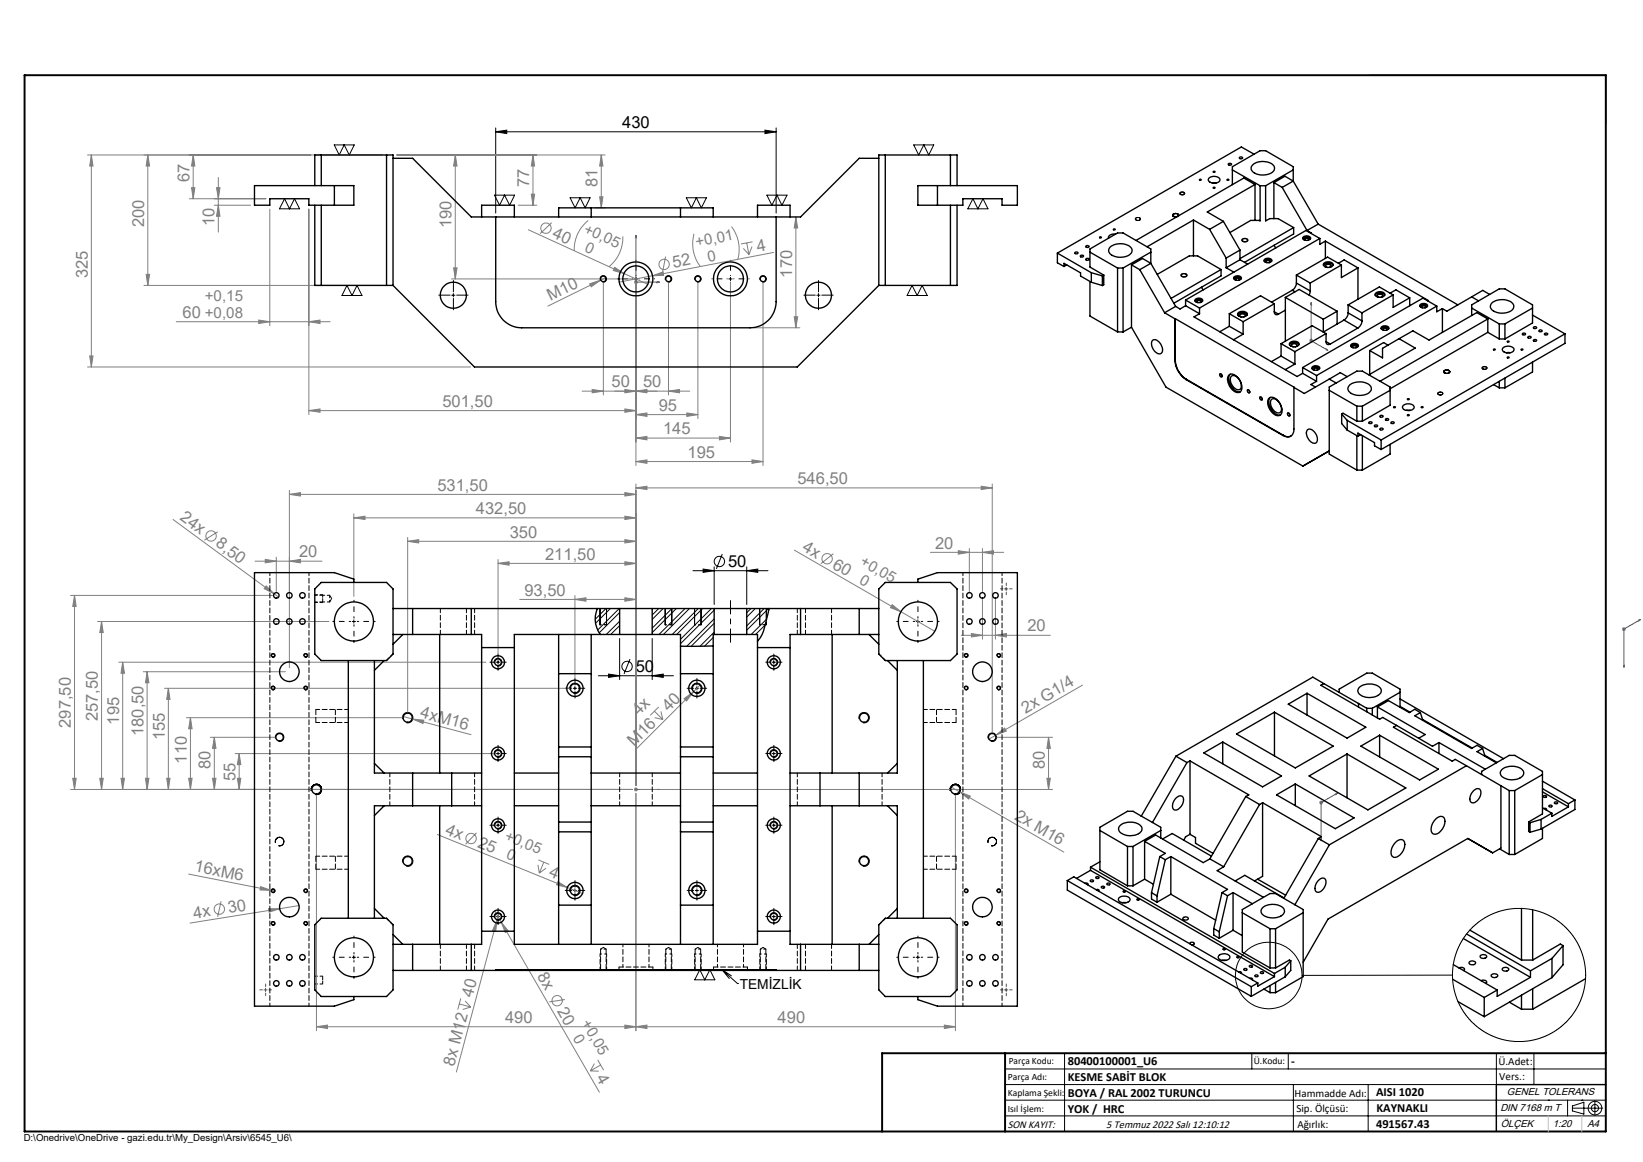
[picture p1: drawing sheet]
<svg xmlns="http://www.w3.org/2000/svg" width="420mm" height="297mm" viewBox="0 0 420 297" stroke-linecap="round" stroke-linejoin="round" font-family="sans-serif">
<defs><g id="words">
<g font-size="4.2">
<text x="159.1" y="32.7">430</text>
<text x="186.1" y="144.9">50</text>
<text x="162.5" y="171.7">50</text>
</g>
<g font-size="4.2" fill="#808080">
<text x="48.5" y="46.6" transform="rotate(-90 48.5 46.6)">67</text>
<text x="135.3" y="47.8" transform="rotate(-90 135.3 47.8)">77</text>
<text x="152.8" y="47.8" transform="rotate(-90 152.8 47.8)">81</text>
<text x="36.9" y="58.1" transform="rotate(-90 36.9 58.1)">200</text>
<text x="54.9" y="57.7" transform="rotate(-90 54.9 57.7)">10</text>
<text x="115.5" y="58.3" transform="rotate(-90 115.5 58.3)">190</text>
<text x="141" y="60.5" transform="rotate(25 141 60.5)">40</text>
<text x="193.7" y="64.4" transform="rotate(-11 193.7 64.4)">4</text>
<text x="22.4" y="71.2" transform="rotate(-90 22.4 71.2)">325</text>
<text x="172.2" y="68.5" transform="rotate(-11 172.2 68.5)">52</text>
<text x="202.5" y="71" transform="rotate(-90 202.5 71)">170</text>
<text x="140.7" y="76.9" transform="rotate(-26 140.7 76.9)">M10</text>
<text x="46.7" y="81.3">60 +0,08</text>
<text x="156.4" y="99">50</text>
<text x="164.4" y="99">50</text>
<text x="113.1" y="104">501,50</text>
<text x="168.4" y="105">95</text>
<text x="169.5" y="111">145</text>
<text x="175.7" y="117">195</text>
<text x="111.8" y="125.4">531,50</text>
<text x="203.9" y="123.7">546,50</text>
<text x="121.7" y="131.4">432,50</text>
<text x="45.8" y="132.7" transform="rotate(36 45.8 132.7)">24x</text>
<text x="130.3" y="137.4">350</text>
<text x="54.9" y="139.4" transform="rotate(36 54.9 139.4)">8,50</text>
<text x="76.4" y="142.5">20</text>
<text x="139.3" y="143">211,50</text>
<text x="204.9" y="140.6" transform="rotate(30 204.9 140.6)">4x</text>
<text x="239" y="140.2">20</text>
<text x="212.6" y="145.1" transform="rotate(30 212.6 145.1)">60</text>
<text x="134.1" y="152.2">93,50</text>
<text x="262.6" y="161.4">20</text>
<text x="25" y="184.3" transform="rotate(-90 25 184.3)">257,50</text>
<text x="30.4" y="185.2" transform="rotate(-90 30.4 185.2)">195</text>
<text x="107.2" y="183.3" transform="rotate(15 107.2 183.3)">4xM16</text>
<text x="163.3" y="183.1" transform="rotate(-45 163.3 183.1)">4x</text>
<text x="171" y="182.1" transform="rotate(-45 171 182.1)">40</text>
<text x="262.1" y="182.5" transform="rotate(-30 262.1 182.5)">2x G1/4</text>
<text x="18.1" y="186" transform="rotate(-90 18.1 186)">297,50</text>
<text x="36.7" y="188.1" transform="rotate(-90 36.7 188.1)">180,50</text>
<text x="42.1" y="189.2" transform="rotate(-90 42.1 189.2)">155</text>
<text x="162.1" y="190.9" transform="rotate(-45 162.1 190.9)">M16</text>
<text x="47.7" y="195.2" transform="rotate(-90 47.7 195.2)">110</text>
<text x="53.8" y="196.7" transform="rotate(-90 53.8 196.7)">80</text>
<text x="267.1" y="196.6" transform="rotate(-90 267.1 196.6)">80</text>
<text x="60.2" y="199.5" transform="rotate(-90 60.2 199.5)">55</text>
<text x="259.1" y="209.3" transform="rotate(30 259.1 209.3)">2x M16</text>
<text x="113.6" y="213.1" transform="rotate(22 113.6 213.1)">4x</text>
<text x="121.9" y="216.4" transform="rotate(22 121.9 216.4)">25</text>
<text x="49.6" y="222.7" transform="rotate(11 49.6 222.7)">16xM6</text>
<text x="140.1" y="223.8" transform="rotate(22 140.1 223.8)">4</text>
<text x="58.5" y="233.4" transform="rotate(-9 58.5 233.4)">30</text>
<text x="49.6" y="234.8" transform="rotate(-9 49.6 234.8)">4x</text>
<text x="137.2" y="249.6" transform="rotate(60 137.2 249.6)">8x</text>
<text x="120.8" y="255.1" transform="rotate(-75 120.8 255.1)">40</text>
<text x="129.1" y="261.5">490</text>
<text x="142.3" y="258.4" transform="rotate(60 142.3 258.4)">20</text>
<text x="198.8" y="261.5">490</text>
<text x="116.1" y="272.6" transform="rotate(-75 116.1 272.6)">8x M12</text>
<text x="152.3" y="275.6" transform="rotate(60 152.3 275.6)">4</text>
</g>
<g font-size="3.9" fill="#808080">
<text x="148.9" y="59.4" transform="rotate(25 148.9 59.4)">+0,05</text>
<text x="149.2" y="64.3" transform="rotate(25 149.2 64.3)">0</text>
<text x="178.1" y="63.1" transform="rotate(-11 178.1 63.1)">+0,01</text>
<text x="181.1" y="66.8" transform="rotate(-11 181.1 66.8)">0</text>
<text x="52.4" y="77">+0,15</text>
<text x="219.5" y="149.1" transform="rotate(30 219.5 149.1)">0</text>
<text x="219.7" y="144.2" transform="rotate(30 219.7 144.2)">+0,05</text>
<text x="128.8" y="214.6" transform="rotate(22 128.8 214.6)">+0,05</text>
<text x="129.2" y="219.4" transform="rotate(22 129.2 219.4)">0</text>
<text x="148.6" y="261.5" transform="rotate(60 148.6 261.5)">+0,05</text>
<text x="146.4" y="265.4" transform="rotate(60 146.4 265.4)">0</text>
</g>
<text font-size="3.5" x="189.1" y="252.8">TEMİZLİK</text>
<g font-size="3.2">
<text x="272.9" y="272.3">80400100001_U6</text>
<text x="330" y="272.2">-</text>
<text x="272.9" y="280.3">BOYA / RAL 2002 TURUNCU</text>
<text x="272.9" y="276.3">KESME SABİT BLOK</text>
<text x="351.8" y="280">AISI 1020</text>
<text x="272.9" y="284.4">YOK / HRC</text>
<text x="351.9" y="284.3">KAYNAKLI</text>
<text x="351.8" y="288.3">491567.43</text>
</g>
<g font-size="2.8">
<text x="383" y="272.2">Ü.Adet:</text>
<text x="330.9" y="280.3">Hammadde Adı:</text>
<text x="383.3" y="276">Vers.:</text>
<text x="331.4" y="284.3">Sip. Ölçüsü:</text>
<text x="257.6" y="288.3">SON KAYIT:</text>
<text x="282.8" y="288.3">5 Temmuz 2022 Salı 12:10:12</text>
<text x="331.6" y="288.3">Ağırlık:</text>
</g>
<g font-size="2.6">
<text x="385.2" y="279.9">GENEL TOLERANS</text>
<text x="383.5" y="284">DIN 7168 m T</text>
<text x="383.6" y="288.1">ÖLÇEK</text>
<text x="396.9" y="288.1">1:20</text>
<text x="405.8" y="288.1">A4</text>
</g>
<g font-size="2.5">
<text x="257.9" y="272">Parça Kodu:</text>
<text x="320.5" y="272">Ü.Kodu:</text>
<text x="257.6" y="280">Kaplama Şekli:</text>
<text x="257.6" y="276">Parça Adı:</text>
<text x="257.6" y="284.1">Isıl İşlem:</text>
<text x="6.1" y="291.6">D:\Onedrive\OneDrive - gazi.edu.tr\My_Design\Arsiv\6545_U6\</text>
</g>
</g></defs>
<g fill="none" stroke="#808080" stroke-width=".26">
<path d="M23.4 39.6l.4 2.8h-.9zM23.4 39.6v54.2M37.8 39.6l.4 2.8h-.8zM37.8 39.6v33.4M49.4 39.6v11.2M49.4 39.6l.4 2.8h-.8zM97.8 39.6h-75.4M101.5 39.6h53.2M116.4 39.6v31.7M116.4 39.6l.4 2.8h-.8zM136.2 39.6v12.9M136.2 39.6l.5 2.8h-.9z"/>
<path d="M153.7 39.6l.4 2.8h-.8zM153.7 39.6v13.5M48.4 50.8h19.6M49 48h.8l-.4 2.8zM54.8 52.5h9.3M55.4 48h.8l-.4 2.8zM55.8 52.5l.4 2.8h-.8zM55.8 45.4v13.9M69 53.4v29.9M79 53.4v52.6M132.5 52.5h4.7M135.1 58.7l24.4 11.2"/>
<path d="M135.8 49.6h.9l-.5 2.9zM141 56.9l-2.9 2.8M150.4 56.4a9.4 9.4 0 0 0-3.6 7.7M152.1 53.1h2.6M153.3 50.3h.8l-.4 2.8zM177.4 59.8a9.6 9.6 0 0 0 1.6 8.4M187 57.9a9.5 9.5 0 0 1 1.6 8.4M203.4 55.5v28.3M203.4 55.5l.5 2.8h-.9zM36.8 73h61M37.4 70.1h.8l-.4 2.9zM115.4 71.3h46.1"/>
<path d="M116 68.5h.8l-.4 2.8zM150.7 72.5l2.8-.9-2.4 1.7zM153.5 71.6l-13.4 6.6M154.2 72.3v28.7M155 70.9l-1.5 .7M157.1 68.3l2.4 1.6-2.7-.8zM159.2 60.4a9.4 9.4 0 0 1-3.6 7.8M159.5 69.9l6.1 2.8M162.1 72.1h1M162.2 71.8l.7 .7M162.6 71.6v47.4M162.9 71.8l-.7 .7"/>
<path d="M166.8 70.5l2.7-1 .2 .9zM170.1 65.6l-.7 4M170.9 72.3v28.7M178.4 72.3v34.7M186.7 72.3v40.7M190 63.5l1.5 1.5M190.9 62.1l.6 2.9M192.2 63l-.7 2M192.4 61.8l-3 .6M195.1 72.3v46.7M197.8 64.5l-39.5 7.6M22.4 93.8h97.9"/>
<path d="M22.9 91h.9l-.4 2.8zM45 82.2h39.4M66.1 81.8l2.9 .4-2.9 .5zM79 82.2l2.8-.4v.9zM148.8 100h27.5M151.4 99.6l2.8 .4-2.8 .4zM159.7 99.6l2.9 .4-2.9 .4zM162.6 100l2.8-.4v.8zM170.9 100l2.8-.4v.8zM192.7 83.8h11.8M203 81h.9l-.5 2.8zM334.7 87.1h1"/>
<path d="M334.8 86.7l.7 .8M335.2 86.6v1M335.5 86.7l-.7 .8M79 104.9l2.8-.4v.9zM79 104.9h83.6M159.7 104.5l2.9 .4-2.9 .5zM162.6 106l2.8-.5v.9zM162.6 112l2.8-.5v.9zM162.6 118l2.8-.5v.9zM162.6 106h15.8M162.6 112h24.1M162.6 118h32.5"/>
<path d="M175.6 105.5l2.8 .5-2.8 .4zM183.9 111.5l2.8 .5-2.8 .4zM192.2 117.5l2.9 .5-2.9 .4zM44.2 132.8l25.9 19M55.7 135.9l-3.5 2.2M74 126.4l2.8-.5v.9zM74 125.3v45.4M74 126.4h88.6M90.5 132.4l2.8-.5v.9zM90.5 131.3v21.1M90.5 132.4h72.1M104.2 138.4l2.8-.5v.9z"/>
<path d="M104.2 137.4v45.1M104.2 138.4h58.4M159.7 137.9l2.9 .5-2.9 .4zM159.7 131.9l2.9 .5-2.9 .4zM159.7 125.9l2.9 .5-2.9 .4zM162.6 124.7l2.8-.4v.8zM162.6 123.7v77.1M162.6 124.7h91M250.8 124.3l2.8 .4-2.8 .4zM253.6 123.7v63.7M18 152.2h51.6M19 152.2l.5 2.8h-.9z"/>
<path d="M19.1 152.2v49.6M24.9 158.9h59.2M26 158.9l.4 2.8h-.9zM26 158.9v42.9M65.2 143.4h17.1M67.8 143l2.8 .4-2.8 .5zM68.1 149.8l2 2-2.6-1.3zM70.1 151.8l1.1 .8M70.6 142.4v8.8M74 143.4l2.8-.4v.9zM127.3 144l2.8-.4v.9zM127.3 143v25.3"/>
<path d="M127.3 144h35.3M132.9 153.2h29.7M147 153.2l2.8-.4v.9zM147 152.2v22.7M159.7 152.8l2.9 .4-2.9 .5zM159.7 143.6l2.9 .4-2.9 .5zM203.1 140.6l35.9 20.8M213 141.5l-3.2 2.6M228.1 154.5l2.2 1.8-2.7-1zM237.8 141.2h18.8M245 140.8l2.8 .4-2.8 .4zM247.8 140.2v11"/>
<path d="M251.1 141.2l2.9-.4v.8zM251.1 140.2v11M251.1 153.2v10.2M254.5 153.2v10.2M30.4 169.3h93.8M31.4 169.3v32.5M31.4 169.3l.4 2.8h-.9zM36.6 171.7h36.4M37.6 171.7l.5 2.8h-.9zM37.6 171.7v30.1M42.1 175.9h103.9M43 175.9v25.9"/>
<path d="M43 175.9l.5 2.8h-.9zM174.9 178.6l2.3-1.7-1.7 2.3zM179.1 175l-16.5 16.4M245.7 162.4h22.8M248.3 161.9l2.8 .5-2.8 .4zM254.5 162.4l2.8-.5v.9zM276.7 175.1l-22.1 12.8M414.6 160.8h1M414.8 160.4l.7 .7M415.1 160.3v1M415.5 160.4l-.7 .7M18.6 198.9h.9l-.5 2.9z"/>
<path d="M25.5 198.9h.9l-.4 2.9zM30.9 198.9h.9l-.4 2.9zM37.2 198.9h.9l-.5 2.9zM42.6 198.9h.9l-.5 2.9zM47.7 183.4h55.5M48.2 198.9h.9l-.4 2.9zM48.7 183.4v18.4M48.7 183.4l.4 2.9h-.9zM53.8 188.5h16.7M54.3 198.9h.9l-.4 2.9zM54.8 188.5v13.3M54.8 188.5l.4 2.8h-.9z"/>
<path d="M60.1 192.6h66.2M60.7 198.9h.9l-.5 2.9zM61.1 192.6v9.2M61.1 192.6l.5 2.8h-.9zM102.9 183.1l2.6 .7M105.5 183.8l2.8 .3-.2 .8zM105.5 183.8l14.9 4M167.3 181.8l2.1 2.1M167.4 183.4l2 .5M168.4 180.7l-2.2 2.1M168.9 181.8l.5 2.1M254.6 187.9l2.2-1.8 .4 .8z"/>
<path d="M254.6 187.9l-1.9 1.1M254.6 188.5h14.5M267.6 198.9h.9l-.5 2.9zM268 188.5v13.3M268 188.5l.5 2.8h-.9zM18 201.8h143.5M80.9 202.8v60.7M111.8 213.3l33.2 13.5M121.8 212.9l-2.8 2.9M137.6 219.8l2.8 1.1M162.1 201.8h1M162.2 201.4l.7 .7"/>
<path d="M162.6 201.3v1M162.6 202.8v60.7M162.9 201.4l-.7 .7M163.5 201.8h105.6M243.1 201.1l2.3 1.3M244.2 202.8v60.7M245.4 202.4l2.6 1.1-.4 .7zM245.4 202.4l26.6 15.4M337.2 205.1h1M337.4 204.8l.7 .7M337.7 204.6v1M338.1 204.8l-.7 .7"/>
<path d="M48.2 223.4l21.1 4.2M56.5 230.4l-.9 3.9M66.6 226.6l2.7 1-2.8-.1zM68.7 232.3h2.8l-2.7 .8zM69.3 227.6l1 .2M71.5 232.3l-22.9 3.6M76.4 231.5l-4.9 .8M126.5 232.8l1.6 2.9M127 235.2l-.3 2.9-.8-.3zM127 235.2l-10.3 38.8M127.6 233.3l-.6 1.9M128.1 235.7l1.8 2.2-.7 .5z"/>
<path d="M128.1 235.7l25.1 43.4M137.5 221l.4 2.2M139 220.4l-1.1 2.8M139.6 221.9l-1.7 1.3M142.6 225.4l2.4 1.4-2.7-.6zM145 226.8l3.9 1.6M117.4 256.6l2.9 .8M117.8 255.2l-.8 2.9M118.9 255.8l1.4 1.6M120.3 257.4l-2 .6M144.4 255.5l-4 .6M80.9 262.4l2.8-.4v.9z"/>
<path d="M80.9 262.4h163.3M150.9 273.7l2.2 .1M151.9 271.8l-1 1.9M152.8 270.9l1.5 2.6M153.6 272.2l-2.7 1.5M159.7 262l2.9 .4-2.9 .5zM162.6 262.4l2.8-.4v.9zM241.4 262l2.8 .4-2.8 .5z"/>
<circle cx="139.6" cy="58.3" r="1.33"/>
<circle cx="169.8" cy="67.6" r="1.32"/>
<circle cx="54" cy="137" r="1.33"/>
<circle cx="211.4" cy="142.8" r="1.32"/>
<circle cx="120.4" cy="214.3" r="1.32"/>
<circle cx="56.1" cy="232.4" r="1.32"/>
<circle cx="142.4" cy="255.8" r="1.32"/>
</g>
<g fill="none" stroke="#000" stroke-width=".26">
<path d="M350.2 19.2h60.3v12.6M85.4 37h5.2l-1.3 2.6-1.3-2.6-1.3 2.6zM126.7 33.7l2.8-.4v.8zM126.7 32.7v21.8M126.7 33.7h71.7M195.5 33.3l2.9 .4-2.9 .4zM198.4 32.7v21.8M233.6 37h5.1l-1.3 2.6-1.3-2.6-1.3 2.6zM72.7 50.8l1.3 2.6 1.3-2.6 1.3 2.6h-5.2zM126.4 49.9h5.2l-1.3 2.6-1.3-2.6-1.3 2.6zM145.7 50.5h5.1l-1.2 2.6-1.3-2.6-1.3 2.6zM175.4 50.5h5.2l-1.3 2.6-1.3-2.6-1.3 2.6z"/>
<path d="M196 49.9h5.2l-1.3 2.6-1.3-2.6-1.3 2.6zM248.7 50.8l1.3 2.6 1.3-2.6 1.3 2.6h-5.2zM290.2 55.9l.7-.3a.45 .45 0 0 1 .6 .5 .45 .45 0 0 1-.7 .2l-.5-.1zM299.8 54.9l.4-.3a.74 .74 0 0 1 1.1 .5 .81 .81 0 0 0-.8-.5 .81 .81 0 0 0-.7 .5l.3 .3 .7 .1h-.2a.66 .66 0 0 1-.8-.6zM301.6 49.4l.5-.3a.44 .44 0 0 1 .6 0 .44 .44 0 0 1 0 .6l-.4 .1a.5 .5 0 0 1-.7-.4zM88.7 73l1.3 2.5 1.3-2.5 1.2 2.5h-5.1zM115.5 75.5h.8M115.9 75v.9M153.4 71.5a.84 .84 0 0 1 .8-1 .84 .84 0 0 1 .9 .9 .84 .84 0 0 1-1.1 .7M162.1 71.3h.9M162.6 70.9v.8M170.1 71.5a.83 .83 0 0 1 .7-1 .83 .83 0 0 1 .9 .9 .83 .83 0 0 1-1 .7"/>
<path d="M177.6 71.5a.84 .84 0 0 1 .8-1 .84 .84 0 0 1 .8 .9 .84 .84 0 0 1-1 .7M186.3 71.3h.8M186.7 70.9v.8M194.2 71.5a.83 .83 0 0 1 .8-1 .83 .83 0 0 1 .9 .9 .83 .83 0 0 1-1.1 .7M208.8 75.5h.8M209.2 75v.9M233.2 73l1.3 2.5 1.2-2.5 1.3 2.5h-5.1zM301.9 70.2l.4-.2a.65 .65 0 0 1 .8-.1 .65 .65 0 0 1 .3 .7l-.6 .2a.56 .56 0 0 1-.7 0 .56 .56 0 0 1-.2-.6zM305.9 77.3a.53 .53 0 0 1 .6-.5 .53 .53 0 0 1 .5 .5M315.8 71.6a.53 .53 0 0 1 .5-.6 .53 .53 0 0 1 .6 .6M317.5 61.2l.5-.3a.6 .6 0 0 1 .7 .1 .6 .6 0 0 1 .2 .6l-.6 .2a.57 .57 0 0 1-.6 0 .57 .57 0 0 1-.2-.6zM323.6 67.1a.53 .53 0 0 1 .5-.5 .53 .53 0 0 1 .6 .5"/>
<path d="M333.5 61.3a.53 .53 0 0 1 .5-.5 .53 .53 0 0 1 .5 .5M338.9 68.3a.43 .43 0 0 1-.1-.6 .43 .43 0 0 1 .6-.2h.1a.48 .48 0 0 1 .7 .1 .48 .48 0 0 1-.1 .7M352.2 75.9a.45 .45 0 0 1-.2-.6 .45 .45 0 0 1 .6-.2 .57 .57 0 0 1 .7 .1 .57 .57 0 0 1 .1 .7h-.1M363.4 78.6a.53 .53 0 0 1 .5-.5 .53 .53 0 0 1 .6 .5M311.8 95.5a.46 .46 0 0 1 .6 .3 .46 .46 0 0 1-.2 .6l-.4-.4zM317 80.9a.5 .5 0 0 1 0-.7 .5 .5 0 0 1 .6-.1 .5 .5 0 0 1 .7 .2 .5 .5 0 0 1 0 .6h-.1M318.8 99.7a.45 .45 0 0 1 .6 .2 .45 .45 0 0 1-.2 .6l-.4-.5zM330.2 88.6a.5 .5 0 0 1 0-.7 .5 .5 0 0 1 .7-.1 .49 .49 0 0 1 .6 .1 .49 .49 0 0 1-.1 .7M335.8 94.5a.56 .56 0 0 1 .5-.5 .56 .56 0 0 1 .6 .4v.1M345.7 88.8a.53 .53 0 0 1 .6-.5 .53 .53 0 0 1 .5 .5M353.5 84.3a.53 .53 0 0 1 .5-.5 .53 .53 0 0 1 .6 .5M369.1 94.8l.4-.2a.59 .59 0 0 1 .8 0 .59 .59 0 0 1 .1 .8l-.4 .1a.57 .57 0 0 1-.7-.1 .57 .57 0 0 1-.2-.6z"/>
<path d="M378.9 93.9l.4-.2a.44 .44 0 0 1 .6 0 .44 .44 0 0 1 0 .6l-.3 .1a.49 .49 0 0 1-.7-.5zM322 101.5a.46 .46 0 0 1 .6 .2 .46 .46 0 0 1-.2 .6l-.4-.5zM329.1 105.5l.5 .2a.37 .37 0 0 1 .2 .3 .37 .37 0 0 1-.3 .4l-.4-.4zM367.6 100.4l.5-.2a.44 .44 0 0 1 .6 .1 .44 .44 0 0 1 0 .6l-.6 .1a.39 .39 0 0 1-.4-.1 .39 .39 0 0 1-.1-.5zM90.1 158.9h.8M90.5 158.4v.9M153.4 155.7l.1 4M155 155.7l-.1 4M170 155.7v4h.2M171.7 155.7v4h-.1M177.1 145.9h19.2M177.6 155.7v4h.1"/>
<path d="M179.2 155.7l-.1 4M179.7 145.4l2.9 .5-2.9 .4zM182.6 144.9v9.6M184.6 141.6l-1.5 3.8M190.9 145.9l2.8-.5v.9zM190.9 144.9v9.6M194.2 155.7v4h.1M195.9 155.7v2.8M234.2 158.9h.9M234.6 158.4v.9M69.3 167.6a.5 .5 0 0 1 .5-.6 .5 .5 0 0 1 .5 .6 .5 .5 0 0 1-.6 .4M69.3 176a.51 .51 0 0 1 .5-.6 .51 .51 0 0 1 .5 .5 .51 .51 0 0 1-.6 .5"/>
<path d="M77.6 167.6a.5 .5 0 0 1 .5-.6 .5 .5 0 0 1 .5 .6 .5 .5 0 0 1-.6 .4M77.6 176a.51 .51 0 0 1 .5-.6 .51 .51 0 0 1 .5 .5 .51 .51 0 0 1-.6 .5M126.3 169.5a1.01 1.01 0 0 1 .9-1.2 1.01 1.01 0 0 1 1.1 1.1 1.01 1.01 0 0 1-1.3 .8M126.9 169.3h.8M127.3 168.8v.9M145.7 176.3a1.33 1.33 0 0 1 1.2-1.7 1.33 1.33 0 0 1 1.4 1.5 1.33 1.33 0 0 1-1.7 1.1M146.5 175.9h.9M147 175.5v.9M153 172.7h19.2M155.6 172.3l2.8 .4-2.8 .4zM158.4 163.2v10.5M161 168.4l-1.5 3.9"/>
<path d="M166.7 172.7l2.8-.4v.8zM166.7 163.2v10.5M176.8 176.3a1.33 1.33 0 0 1 1.2-1.7 1.33 1.33 0 0 1 1.5 1.5 1.33 1.33 0 0 1-1.7 1.1M177.7 175.9h.8M178.2 175.5v.9M196.9 169.5a1 1 0 0 1 .8-1.2 1 1 0 0 1 1.1 1.1 1 1 0 0 1-1.2 .8M197.4 169.3h.8M197.8 168.8v.9M246.5 167.6a.5 .5 0 0 1 .4-.6 .5 .5 0 0 1 .6 .6 .5 .5 0 0 1-.7 .4M246.5 176a.51 .51 0 0 1 .4-.6 .51 .51 0 0 1 .6 .5 .51 .51 0 0 1-.7 .5M254.8 167.6a.5 .5 0 0 1 .4-.6 .5 .5 0 0 1 .6 .6 .5 .5 0 0 1-.6 .4M254.8 176a.51 .51 0 0 1 .5-.6 .51 .51 0 0 1 .5 .5 .51 .51 0 0 1-.6 .5"/>
<path d="M70.4 188.7a1.1 1.1 0 0 1 1-1.3 1.1 1.1 0 0 1 1.2 1.1 1.1 1.1 0 0 1-1.4 1M102.9 183.8a1.33 1.33 0 0 1 1.2-1.7 1.33 1.33 0 0 1 1.4 1.5 1.33 1.33 0 0 1-1.6 1.1M126.3 192.9a1 1 0 0 1 .9-1.3 1 1 0 0 1 1.1 1.1 1 1 0 0 1-1.3 .9M126.9 192.6h.8M127.3 192.2v.8M196.9 192.9a.99 .99 0 0 1 .8-1.3 .99 .99 0 0 1 1.1 1.1 .99 .99 0 0 1-1.2 .9M197.4 192.6h.8M197.8 192.2v.8M219.6 183.8a1.33 1.33 0 0 1 1.1-1.7 1.33 1.33 0 0 1 1.5 1.4 1.33 1.33 0 0 1-1.6 1.2M252.6 188.7a1.1 1.1 0 0 1 1-1.3 1.1 1.1 0 0 1 1.1 1.1 1.1 1.1 0 0 1-1.3 1M70.4 215.4a1.1 1.1 0 0 1 1-1.4 1.1 1.1 0 0 1 1.2 1.2 1.1 1.1 0 0 1-1.4 1M79.6 202.1a1.34 1.34 0 0 1 1.2-1.7 1.34 1.34 0 0 1 1.4 1.5 1.34 1.34 0 0 1-1.7 1.2"/>
<path d="M126.3 211.2a1.01 1.01 0 0 1 .9-1.3 1.01 1.01 0 0 1 1.1 1.1 1.01 1.01 0 0 1-1.3 .9M126.9 210.9h.8M127.3 210.5v.8M196.9 211.2a1 1 0 0 1 .8-1.3 1 1 0 0 1 1.1 1.1 1 1 0 0 1-1.2 .9M197.4 210.9h.8M197.8 210.5v.8M242.9 202.1a1.33 1.33 0 0 1 1.2-1.7 1.33 1.33 0 0 1 1.4 1.5 1.33 1.33 0 0 1-1.6 1.2M252.6 215.4a1.1 1.1 0 0 1 1-1.4 1.1 1.1 0 0 1 1.1 1.2 1.1 1.1 0 0 1-1.3 1M69.3 236.1a.51 .51 0 0 1 .5-.6 .51 .51 0 0 1 .5 .6 .51 .51 0 0 1-.6 .4M69.3 227.8a.51 .51 0 0 1 .5-.6 .51 .51 0 0 1 .5 .5 .51 .51 0 0 1-.6 .5M77.6 236.1a.51 .51 0 0 1 .5-.6 .51 .51 0 0 1 .5 .6 .51 .51 0 0 1-.6 .4M77.6 227.8a.51 .51 0 0 1 .5-.6 .51 .51 0 0 1 .5 .5 .51 .51 0 0 1-.6 .5"/>
<path d="M102.9 220.4a1.33 1.33 0 0 1 1.2-1.6 1.33 1.33 0 0 1 1.5 1.5 1.33 1.33 0 0 1-1.7 1.1M126.3 234.5a1 1 0 0 1 .9-1.2 1 1 0 0 1 1.1 1 1 1 0 0 1-1.3 .9M126.9 234.3h.8M127.3 233.9v.8M145.7 228a1.33 1.33 0 0 1 1.2-1.7 1.33 1.33 0 0 1 1.4 1.4 1.33 1.33 0 0 1-1.7 1.2M146.5 227.6h.9M147 227.2v.8M176.8 228a1.33 1.33 0 0 1 1.2-1.7 1.33 1.33 0 0 1 1.4 1.4 1.33 1.33 0 0 1-1.6 1.2M177.7 227.6h.8M178.2 227.2v.8M196.9 234.5a.99 .99 0 0 1 .8-1.2 .99 .99 0 0 1 1.1 1.1 .99 .99 0 0 1-1.2 .8M197.4 234.3h.8"/>
<path d="M197.8 233.9v.8M219.6 220.4a1.33 1.33 0 0 1 1.2-1.6 1.33 1.33 0 0 1 1.4 1.4 1.33 1.33 0 0 1-1.6 1.2M246.5 236.1a.51 .51 0 0 1 .4-.6 .51 .51 0 0 1 .6 .6 .51 .51 0 0 1-.7 .4M246.5 227.8a.51 .51 0 0 1 .4-.6 .51 .51 0 0 1 .6 .5 .51 .51 0 0 1-.7 .5M254.8 236.1a.51 .51 0 0 1 .5-.6 .51 .51 0 0 1 .5 .6 .51 .51 0 0 1-.6 .4M254.8 227.8a.51 .51 0 0 1 .5-.6 .51 .51 0 0 1 .5 .5 .51 .51 0 0 1-.6 .5M90.1 244.7h.8M90.5 244.3v.8M178.9 247.9l1.3 2.5 1.3-2.5 1.2 2.5h-5.1zM184.6 247.9l3.9 3.5M184.6 247.9l2.4 1.5M184.6 247.9l1.8 2.2"/>
<path d="M188.5 251.4h.1M234.2 244.7h.9M234.6 244.3v.8M312.7 242.5a.25 .25 0 0 1 .4-.1 .25 .25 0 0 1 .1 .3h-.4zM316.2 244.5h.1a.25 .25 0 0 1 .3-.1 .25 .25 0 0 1 .1 .4h-.4zM371.3 249.2l-38.5 .1M256.9 273.2h153.6M256.9 277.2h153.6M272.1 269.2v20M320 269.2v4M329.3 269.2v4M330.6 277.2v12"/>
<path d="M349.7 277.2v12M382.5 269.2v20M392.1 269.2v8M225.5 289.2h185M256.9 281.2h153.6M256.9 285.2h153.6M395.8 281.2h.1M400.7 281.2v4M402 283.2h7.7M402 282.7l2.9-1v3.1l-2.9-.9zM404.4 281.2h.1M407.7 281.3v3.8"/>
<circle cx="183.9" cy="143.5" r="1.33"/>
<circle cx="160.3" cy="170.3" r="1.33"/>
<circle cx="287.3" cy="227.8" r=".25"/>
<circle cx="290.9" cy="229.9" r=".25"/>
<circle cx="324.3" cy="249.3" r="8.5"/>
<circle cx="407.7" cy="283.2" r=".93"/>
<circle cx="407.7" cy="283.2" r="1.74"/>
</g>
<path d="M153.4 243.8h1.7M170.1 243.8h1.6M177.6 243.8h1.6M194.2 243.8h1.7" fill="none" stroke="#000" stroke-width=".26" stroke-dasharray="1.3 .6" stroke-dashoffset=".8" stroke-linecap="butt"/>
<path d="M195.8 159.7h.1" fill="none" stroke="#000" stroke-width=".26" stroke-dasharray="1.3 .6" stroke-linecap="butt"/>
<path d="M82.5 153.3v.7M82.5 250.3v-.8" fill="none" stroke="#000" stroke-width=".26" stroke-dasharray="1.3 .6" stroke-dashoffset=".4" stroke-linecap="butt"/>
<path d="M82.5 152v1M82.5 251.5v-1" fill="none" stroke="#000" stroke-width=".26" stroke-dasharray="1.3 .6" stroke-dashoffset=".5" stroke-linecap="butt"/>
<path d="M195.6 159.7h-1.2" fill="none" stroke="#000" stroke-width=".26" stroke-dasharray="1.3 .6" stroke-dashoffset=".6" stroke-linecap="butt"/>
<path d="M154.9 159.7h-1.4M171.6 159.7h-1.4M179.1 159.7h-1.4M195.8 159.7h-1.4" fill="none" stroke="#000" stroke-width=".26" stroke-dasharray="1.3 .6" stroke-dashoffset=".7" stroke-linecap="butt"/>
<path d="M162.1 201.8h1M162.2 201.4l.7 .7M162.6 201.3v1M162.9 201.4l-.7 .7M392.1 281.2h.1M395.8 285.2v4M404.4 285.2v4" fill="none" stroke="#c0c0c0" stroke-width=".26"/>
<g fill="none" stroke="#00f" stroke-width=".26">
<path d="M162.6 60.1l.1 .6h-.3zM162.6 60.1v12h6M168 72l.6 .1-.6 .2zM335.2 77.3l.1 .6-.2-.2zM335.2 77.3v9.8l4.2 2.4M339 89.2l.4 .3-.4-.1zM418.9 158.5l.4-.1-.4 .3zM419.3 158.4l-4.2 2.4v9.8M415 170.1l.2-.1-.1 .6zM162.4 201.8h.3zM162.6 201.8h.1M162.6 201.8h6"/>
<path d="M168.6 201.8h-.6h.6M337.6 214.5l.2-.2-.1 .6zM341.5 202.8l.4-.1-.4 .4zM341.9 202.7l-4.2 2.4v9.8"/>
</g>
<g fill="none" stroke="#000" stroke-width=".26" stroke-dasharray="15.2 1.3 1.3 1.3">
<path d="M115.1 75.4h-2.9M115.9 74.6v-2.9M115.9 76.3v2.9M116.7 75.4h3M208.4 75.4h-2.9M209.2 74.6v-2.9M209.2 76.3v2.9M210.1 75.4h2.9M126.5 169.3h-1.3M127.3 168.4v-1.2M127.3 170.1v1.2M128.2 169.3h1.2"/>
<path d="M146.2 175.9h-1.7M147 175.1v-1.7M147 176.8v1.6M147.8 175.9h1.7M177.3 175.9h-1.6M178.2 175.1v-1.7M178.2 176.8v1.6M179 175.9h1.7M197 169.3h-1.3M197.8 168.4v-1.2M197.8 170.1v1.2M198.7 169.3h1.2"/>
<path d="M126.5 192.6h-1.3M127.3 191.8v-1.3M127.3 193.4v1.3M128.2 192.6h1.2M197 192.6h-1.3M197.8 191.8v-1.3M197.8 193.4v1.3M198.7 192.6h1.2M126.5 210.9h-1.3M127.3 210.1v-1.3M127.3 211.8v1.2M128.2 210.9h1.2"/>
<path d="M197 210.9h-1.3M197.8 210.1v-1.3M197.8 211.8v1.2M198.7 210.9h1.2M126.5 234.3h-1.3M127.3 233.4v-1.2M127.3 235.1v1.2M128.2 234.3h1.2M146.2 227.6h-1.7M147 226.8v-1.7M147 228.4v1.7M147.8 227.6h1.7"/>
<path d="M177.3 227.6h-1.6M178.2 226.8v-1.7M178.2 228.4v1.7M179 227.6h1.7M197 234.3h-1.3M197.8 233.4v-1.2M197.8 235.1v1.2M198.7 234.3h1.2"/>
</g>
<g fill="none" stroke="#000" stroke-width=".26" stroke-dasharray="15.2 1.3 1.3 1.3" stroke-dashoffset="14.9">
<path d="M89.7 158.8h-4.6M90.5 158v-4.6M90.5 159.7v4.6M91.3 158.8h4.6M233.8 158.8h-4.6M234.7 158v-4.6M234.7 159.7v4.6M235.5 158.8h4.6M89.7 244.7h-4.6M90.5 243.8v-4.5M90.5 245.5v4.6M91.3 244.7h4.6"/>
<path d="M233.8 244.7h-4.6M234.7 243.8v-4.5M234.7 245.5v4.6M235.5 244.7h4.6"/>
</g>
<path d="M161.7 71.3h-3.9M162.6 70.4v-3.9M162.6 72.1v3.9M163.4 71.3h3.9M185.9 71.3h-3.9M186.7 70.4v-3.9M186.7 72.1v3.9M187.6 71.3h3.9" fill="none" stroke="#000" stroke-width=".26" stroke-dasharray="15.2 1.3 1.3 1.3" stroke-dashoffset="15.2"/>
<path d="M256.4 150.5h-.7M257.2 149.7v-.7M257.2 151.3v.7M258.1 150.5h.6M67.1 253h-.7M67.9 252.2v-.7M67.9 253.8v.7M68.7 253h.7M256.4 253h-.7M257.2 252.2v-.7M257.2 253.8v.7M258.1 253h.6" fill="none" stroke="#808000" stroke-width=".26" stroke-dasharray="15.2 1.3 1.3 1.3"/>
<path d="M256.8 150.5h.8M257.2 150.1v.9M67.5 253h.8M67.9 252.6v.8M256.8 253h.8M257.2 252.6v.8" fill="none" stroke="#808000" stroke-width=".26"/>
<path d="M153.4 243.8v4M155.1 247.8v-4M170.1 243.8v4M171.7 247.8v-4M177.6 243.8v4M179.2 247.8v-4M194.2 243.8v4M195.9 247.8v-4" fill="none" stroke="#000" stroke-width=".26" stroke-dasharray="1.3 .6" stroke-dashoffset=".5"/>
<path d="M82.5 153v.3M195.6 159.7h.2M195.6 159.7h.1M195.8 159.7h.1M82.5 250.5v-.2M153.4 243.8h.1M170.1 243.8h.1M177.6 243.8h.1M194.2 243.8h.1" fill="none" stroke="#000" stroke-width=".26" stroke-dasharray="1.3 .6"/>
<path d="M80.5 154h2M82.5 152h-2M195.9 159.7v-1.2M80.5 251.5h2M82.5 249.5h-2" fill="none" stroke="#000" stroke-width=".26" stroke-dasharray="1.3 .6" stroke-dashoffset=".6"/>
<path d="M162.6 164.2v-10.7M186.7 164.2v-10.7" fill="none" stroke="#000" stroke-width=".26" stroke-dasharray="15.2 1.3 1.3 1.3" stroke-dashoffset="11.8"/>
<path d="M410.5 277.2h-28v12" fill="none" stroke="#000" stroke-width=".35"/>
<path d="M6.3 19.2h404.2v270h-404.2zM256.9 269.2v20M410.5 269.2h-185v20" fill="none" stroke="#000" stroke-width=".5"/>
<g fill="#808080">
<path d="M159.7 137.9l2.9 .5-2.9 .4zM104.2 138.4l2.8-.5v.9zM159.7 152.8l2.9 .4-2.9 .5zM147 153.2l2.8-.4v.9zM159.7 143.6l2.9 .4-2.9 .5zM127.3 144l2.8-.4v.9z"/>
<path d="M48.2 198.9h.9l-.4 2.9zM48.7 183.4l.4 2.9h-.9zM60.7 198.9h.9l-.5 2.9zM61.1 192.6l.5 2.8h-.9zM54.3 198.9h.9l-.4 2.9zM54.8 188.5l.4 2.8h-.9zM42.6 198.9h.9l-.5 2.9zM43 175.9l.5 2.8h-.9zM37.2 198.9h.9l-.5 2.9zM37.6 171.7l.5 2.8h-.9z"/>
</g>
<g fill="#00f">
<path d="M168 201.8h.6zM162.4 201.8h.3z"/>
<path d="M168 72l.6 .1-.6 .2zM162.6 60.1l.1 .6h-.3zM339 89.2l.4 .3-.4-.1zM335.2 77.3l.1 .6-.2-.2zM341.5 202.8v.3l.4-.4zM337.6 214.5l.1 .4 .1-.6zM418.9 158.5v.2l.4-.3zM415 170.1l.1 .5 .1-.6z"/>
</g>
<g fill="#000">
<path d="M126.7 33.7l2.8-.4v.8zM195.5 33.3l2.9 .4-2.9 .4z"/>
<path d="M179.7 145.4l2.9 .5-2.9 .4zM190.9 145.9l2.8-.5v.9zM155.6 172.3l2.8 .4-2.8 .4zM166.7 172.7l2.8-.4v.8z"/>
</g>
<g fill="#808080">
<path d="M68.1 149.8l2 2-2.6-1.3z"/>
<path d="M228.1 154.5l2.2 1.8-2.7-1z"/>
<path d="M157.1 68.3l2.4 1.6-2.7-.8z"/>
<path d="M142.6 225.4l2.4 1.4-2.7-.6z"/>
<path d="M66.6 226.6l2.7 1-2.8-.1z"/>
<path d="M68.7 232.3h2.8l-2.7 .8z"/>
<path d="M166.8 70.5l2.7-1 .2 .9z"/>
<path d="M150.7 72.5l2.8-.9-2.4 1.7z"/>
<path d="M254.6 187.9l2.2-1.8 .4 .8z"/>
<path d="M174.9 178.6l2.3-1.7-1.7 2.3z"/>
<path d="M127 235.2l-.3 2.9-.8-.3z"/>
<path d="M128.1 235.7l1.8 2.2-.7 .5z"/>
<path d="M245.4 202.4l2.6 1.1-.4 .7z"/>
<path d="M105.5 183.8l2.8 .3-.2 .8z"/>
<path d="M159.7 131.9l2.9 .5-2.9 .4zM90.5 132.4l2.8-.5v.9zM250.8 124.3l2.8 .4-2.8 .4zM162.6 124.7l2.8-.4v.8zM159.7 125.9l2.9 .5-2.9 .4zM74 126.4l2.8-.5v.9zM162.6 100l2.8-.4v.8zM151.4 99.6l2.8 .4-2.8 .4z"/>
<path d="M80.9 262.4l2.8-.4v.9zM159.7 262l2.9 .4-2.9 .5zM67.8 143l2.8 .4-2.8 .5zM74 143.4l2.8-.4v.9zM245 140.8l2.8 .4-2.8 .4zM251.1 141.2l2.9-.4v.8zM248.3 161.9l2.8 .5-2.8 .4zM254.5 162.4l2.8-.5v.9zM79 104.9l2.8-.4v.9zM159.7 104.5l2.9 .4-2.9 .5zM66.1 81.8l2.9 .4-2.9 .5zM79 82.2l2.8-.4v.9zM159.7 99.6l2.9 .4-2.9 .4zM170.9 100l2.8-.4v.8zM162.6 106l2.8-.5v.9zM175.6 105.5l2.8 .5-2.8 .4zM162.6 112l2.8-.5v.9zM183.9 111.5l2.8 .5-2.8 .4zM162.6 118l2.8-.5v.9zM192.2 117.5l2.9 .5-2.9 .4z"/>
<path d="M162.6 262.4l2.8-.4v.9zM241.4 262l2.8 .4-2.8 .5z"/>
<path d="M30.9 198.9h.9l-.4 2.9zM31.4 169.3l.4 2.8h-.9zM267.6 198.9h.9l-.5 2.9zM268 188.5l.5 2.8h-.9zM25.5 198.9h.9l-.4 2.9zM26 158.9l.4 2.8h-.9zM18.6 198.9h.9l-.5 2.9zM19 152.2l.5 2.8h-.9zM37.4 70.1h.8l-.4 2.9zM37.8 39.6l.4 2.8h-.8z"/>
<path d="M203 81h.9l-.5 2.8zM203.4 55.5l.5 2.8h-.9z"/>
<path d="M136.2 39.6l.5 2.8h-.9zM135.8 49.6h.9l-.5 2.9zM49.4 39.6l.4 2.8h-.8zM49 48h.8l-.4 2.8zM55.4 48h.8l-.4 2.8zM55.8 52.5l.4 2.8h-.8zM153.7 39.6l.4 2.8h-.8zM153.3 50.3h.8l-.4 2.8zM116.4 39.6l.4 2.8h-.8zM116 68.5h.8l-.4 2.8zM23.4 39.6l.4 2.8h-.9zM22.9 91h.9l-.4 2.8z"/>
</g>
<g fill="none" stroke="#000" stroke-width=".26">
<path d="M154.9 155.5l-2.7 2.8M156 155.5l-3.8 3.8M158.3 155.5l-5.5 5.5M158.4 158.8l-3.4 3.4M158.4 156.6l-5.2 5.1M158.4 159.9l-2.3 2.3M168.4 155.5l-1.7 1.7M169.5 155.5l-2.8 2.8M171.8 155.5l-5.1 5M172.9 155.5l-6.2 6.2M175.1 155.5l-6.6 6.7M176.2 155.5l-6.6 6.7"/>
<path d="M178.5 155.5l-6.7 6.7M179.6 155.5l-6.6 6.7M181.9 155.5l-7.9 7.9M182.6 158.2l-7.1 7M182.6 156l-8.6 8.5M182.6 159.3l-5.9 5.9M192 155.5l-1.1 1.1M193.1 155.5l-2.2 2.2M195.3 155.5l-4.4 4.5M195.6 159.7l-2.5 2.5M196 158.3l-4 3.9M196.5 155.5l-5.6 5.6"/>
<path d="M158.4 162.2h.1M182.3 162.9l-2.2 2.3M182.6 161.6l-3.7 3.6"/>
<circle cx="388.3" cy="249.2" r="17"/>
</g>
<g fill="none" stroke="#000" stroke-width=".35">
<path d="M82.1 39.6v7.8M98.8 39.6v33.4M226.3 39.6v33.4M243 39.6v7.8M320.6 39.4l-3.3-1.8-47 27.1M65.1 47.4h25.4v5.1h-11.5v-1.7h-10v1.7h-3.9zM80.5 47.4v-7.8h20v33.4M80.5 52.5v20.5h20M82.1 52.5v20.5M85.5 47.4v5.1M100.5 40.5h5l15 15h84.1l15-15h5M123.1 55.5v-3h8.4v3"/>
<path d="M126.7 55.5v21.6a6.6 6.6 0 0 0 6.7 6.7h58.3a6.7 6.7 0 0 0 6.7-6.7v-21.6M142.8 55.5v-2.4h39.5v2.4M151.1 53.1v2.4M174 53.1v2.4M193.6 55.5v-3h8.4v3M234.6 47.4h25.5v5.1h-3.9v-1.7h-10.1v1.7h-11.5zM239.6 47.4v5.1M243 52.5v20.5M244.7 47.4v-7.8h-20.1v33.4M244.7 52.5v20.5h-20.1M284.7 58.5h.3l.1 .2h-.4zM285.2 59.8l-.9 .1a.9 .9 0 0 0-.9 1"/>
<path d="M301.1 55.3a.4 .4 0 0 0 0-.5 .4 .4 0 0 0-.5-.2 .48 .48 0 0 0-.5 0 .48 .48 0 0 0-.2 .6l.6 .2 .5-.1M301.8 49.2l.4-.1a.39 .39 0 0 1 .6 .3 .39 .39 0 0 1-.6 .4 .36 .36 0 0 1-.5-.1 .36 .36 0 0 1 .1-.5zM305.1 56.2l4.1 2.4M305.1 56.2l-11.9 6.9M305.1 56.2v9.2M309 45.6a1.93 1.93 0 0 1 2.9 .3 1.68 1.68 0 0 1-2.7 .6l-.3-.5zM309.2 58.6l4.2 7.4M309.9 46.8h1M310.1 43.8l.5 .1-.2 .2zM312.7 56.6l-3.5 2M312.7 56.6l4.3 7.3M314 41.9l.3-.1a.29 .29 0 0 1 .4 0 .29 .29 0 0 1 0 .4h-.1a.38 .38 0 0 1-.6-.3z"/>
<path d="M315 43.4l7.1 4.1M316.9 40.2l.1-.1a.32 .32 0 0 1 .5 0 .32 .32 0 0 1 0 .4l-.1 .1a.32 .32 0 0 1-.4 0 .32 .32 0 0 1-.1-.4zM320.2 42.2a4.2 4.2 0 0 1 5.4 .2 1.51 1.51 0 0 1-1.3 2.1 3.7 3.7 0 0 1-4.5-1.3l.1-.5zM320.8 47.2l-2.8-1.7-27.6 16M320.8 47.2l-12.2 7 4.1 2.4M320.8 47.2v9.1M322.1 56.4l-2.4-.1-5.3 3.1M322.1 47.5h1.4M322.1 47.5v9M323.5 47.5v9M323.6 56.4l1-.5h2.1l4 2.3M325.6 46.7v9.2"/>
<path d="M325.6 46.7l2.2 1.2M327.8 47.9l6.3 11M330.6 46.3l-2.8 1.6M330.6 46.3l6.4 11M330.6 46.3v-3.7l-7.1-4.1h-1.4l-7.1 4.1v4.6M330.6 43.4l-7.1 4.1M330.6 46.3l-2.1-1.3-2.9 1.7M330.7 58.2l-13.7 7.9M330.7 58.2v1.6l-12.6 7.3M334.1 58.9l1.1 .7-.1 .1M337 57.3l-2.9 1.6M337 57.3l35.7 20.6"/>
<path d="M100.5 73l20.8 20.8h82.5l20.8-20.8M270.3 64.7l8.7 5M270.3 64.7v2.5l1.7 .9M272 68.1v-.8l4.2 2.4v.9l2.8 1.5M272.7 67.7l-.7 .4M274.8 64.6l.1-.2a.33 .33 0 0 1 .5 0 .33 .33 0 0 1 0 .4l-.1 .1a.35 .35 0 0 1-.3 0 .35 .35 0 0 1-.2-.3zM276.2 65.4l.1-.1a.36 .36 0 0 1 .4-.1 .36 .36 0 0 1 .2 .4l-.1 .1a.34 .34 0 0 1-.4 0 .34 .34 0 0 1-.2-.3zM277.6 62.9l.3-.1a.31 .31 0 0 1 .4 0 .31 .31 0 0 1 0 .3l-.1 .1a.36 .36 0 0 1-.4 .1 .36 .36 0 0 1-.2-.4zM277.6 66.2l.1-.1a.36 .36 0 0 1 .5-.1 .36 .36 0 0 1 .1 .4l-.1 .1a.34 .34 0 0 1-.4 0 .34 .34 0 0 1-.2-.3zM278.6 64.4l7.1 4.1M278.6 72v8.8l7.1 4M279 72.1l2.8 .9"/>
<path d="M279 69.7v2.4M279 69.7l2.8 .8M281.1 60.6l.3-.1 .2 .2-.4 .1zM281.8 70.5v2.5M282.2 70.3v2.5l-.4 .2M282.2 70.3l-.4 .2M283.8 63.2a4 4 0 0 1 5.5 .4 1.88 1.88 0 0 1-2 2.1 3.5 3.5 0 0 1-3.9-1.4l.1-.6zM285.7 68.5h1.4M285.7 68.5v16.3M287.1 68.5v16.3M289.2 67.7v15.9M289.2 67.7l2.2 1.2"/>
<path d="M291.4 68.9l6.3 11M294.2 67.3v-3.7l-7.1-4.1h-1.4l-7.1 4.1v4.7l3.6 2M294.2 67.3l6.3 11M294.2 67.3l-2.8 1.6M294.2 64.4l-7.1 4.1M294.2 67.3l-2.1-1.2-2.9 1.6M297.7 79.9l2.7 1.6M300.5 78.3l-2.8 1.6M302.1 70.1l.5-.1a.5 .5 0 0 1 .8 .4 .5 .5 0 0 1-.8 .4 .43 .43 0 0 1-.5-.2 .43 .43 0 0 1 0-.5zM303.1 78.1l-1.4 .9-1.2-.7M303.1 78.1l3.5 2.1M303.1 76.7v1.4"/>
<path d="M303.1 76.7l3.5 2M305.5 76.9l.7-.4 .9 .2 .3 .2M305.6 76.5l.8-.3a.69 .69 0 0 1 .7 .1 .69 .69 0 0 1 .2 .7l-.3 .3-.8 .1a.6 .6 0 0 1-.6-.3 .6 .6 0 0 1 0-.6zM306.1 77.3a.32 .32 0 0 1-.1-.4 .32 .32 0 0 1 .5-.1 .29 .29 0 0 1 .4 .1 .29 .29 0 0 1-.1 .4M306.6 78.7v1.5M307.1 73.4l.5 .7M312.1 68.9l-12.7 7.4M312.1 68.9v1.6l-12 7M312.1 68.9l-6-3.5h-2.1l-8.2 4.7M313.4 66v2.4M313.4 68.4l2 1.2M315.4 71.2l.7-.4h.6l.6 .4"/>
<path d="M315.5 70.8l.6-.3a.72 .72 0 0 1 .9 .1 .72 .72 0 0 1 .1 .8l-.8 .2a.65 .65 0 0 1-.7-.1 .65 .65 0 0 1-.1-.7zM316 71.6a.33 .33 0 0 1-.1-.4 .33 .33 0 0 1 .5-.1 .28 .28 0 0 1 .4 .1 .28 .28 0 0 1-.1 .4M317 63.9l-3.6 2.1M317 66.4l-3.6 2M317 66.4l1.9 1.1M317 63.9v2.5M317.6 61.2l.7-.2a.46 .46 0 0 1 .6 .5 .46 .46 0 0 1-.8 .3 .41 .41 0 0 1-.4-.2 .41 .41 0 0 1-.1-.4zM323.2 66.7l.9-.4 .7 .2 .3 .2M323.4 66.2l.8-.2a.63 .63 0 0 1 .9 .6 .63 .63 0 0 1-.8 .6l-.4-.1a.55 .55 0 0 1-.7-.2 .55 .55 0 0 1 .2-.7zM323.8 67.1h-.1a.43 .43 0 0 1 .4-.5 .43 .43 0 0 1 .4 .5M325.7 62.7l.4 .7M325.8 79.7a.65 .65 0 0 0 .3 .7 .65 .65 0 0 0 .7-.1"/>
<path d="M325.8 77.6l-8 4.6M325.8 77.6v2.1M325.8 77.6l-3.6-2-7.9 4.6M325.8 79.7l1 .6M328.6 79.3l-1.8 1M328.6 76v11.2M328.6 76l9.7 5.6M328.6 76l3.5-2 9.7 5.5M330.3 74.2l-5.3 3M330.3 74.2l.7 .4M331.4 72.4l-.4 1.2-.7 .6M331.4 70.3l3.5 2.1"/>
<path d="M331.4 72.4l3.5 2M331.4 70.3v2.1M333.1 61l.7-.4a1.1 1.1 0 0 1 1.2 .4M333.2 60.6l1-.3a.58 .58 0 0 1 .7 .2 .58 .58 0 0 1-.2 .8l-.7 .2a.65 .65 0 0 1-.7-.2 .65 .65 0 0 1-.1-.7zM333.7 61.4a.45 .45 0 0 1 .3-.6 .45 .45 0 0 1 .5 .4l-.1 .2M334.9 74.4l-.3 1M334.9 72.4v2M337.4 61l-30.8 17.7M337.4 61v1.4l1.4-.8M337.4 61l-3.6-2.1-30.7 17.8M338.3 67.8a1.59 1.59 0 0 1 2.4 0M338.5 67.2a1.42 1.42 0 0 1 2.3 .6 1.48 1.48 0 0 1-2.5-.2z"/>
<path d="M338.8 61.6v4.4M338.8 61.6l26.4 15.2-.2 .1M339.3 68.4a.43 .43 0 0 1-.4-.6 .43 .43 0 0 1 .6-.2h.1a.43 .43 0 0 1 .6 .3 .43 .43 0 0 1-.4 .5M341.8 79.5l-3.5 2.1M341.8 79.5v3.3M342.1 67.3l1.5-.9 3.5 2.1M342.9 67.7l-3.5-2-8 4.6M342.9 67.7l-8 4.7M342.9 67.7v3.2l4.2-2.4M344.6 80l-.3 1-.7 .8M344.6 77.9l3.6 2.1M344.6 80l3.6 2"/>
<path d="M344.6 77.9v2.1M347.1 68.5v8M348.2 80v2M351.5 75.5a1.57 1.57 0 0 1 2.5 0M351.7 74.9a1.44 1.44 0 0 1 2.3 .5 1.5 1.5 0 0 1-2.5-.2zM352.5 76a.41 .41 0 0 1-.4-.5 .41 .41 0 0 1 .6-.3 .45 .45 0 0 1 .7 .2 .45 .45 0 0 1-.4 .6M355.4 74.9l1.4-.8 3.6 2M356.1 75.4l-7.9 4.6M356.1 75.4v3.2l4.3-2.5M356.1 75.4l-3.5-2.1-8 4.6M360.4 76.1v2M363 78.3l.7-.4 .7 .1 .5 .3"/>
<path d="M363.1 77.8l.8-.2a.7 .7 0 0 1 .7 .1 .7 .7 0 0 1 .2 .7l-.9 .3a.65 .65 0 0 1-.7-.1 .65 .65 0 0 1-.1-.8zM363.6 78.7a.43 .43 0 0 1 .2-.6 .43 .43 0 0 1 .5 .2l.2 .1-.2 .3M367.3 78.2l-30.8 17.8M367.3 78.2v1.5l1.4-.8M367.3 78.2l-3.6-2-30.7 17.7M368.7 78.9v6.1M376.2 78.7l7.1 4.1M376.2 75.9l1.8 1M376.2 75.9l-6.3 3.6-1.2-.6M380.8 75.2l-1.8-1-2.8 1.7M381.4 77.5a4 4 0 0 1 5.5 .4 1.67 1.67 0 0 1-1.7 2 3.6 3.6 0 0 1-4.2-1.3v-.6zM391.8 78.7l-7.1 4.1"/>
<path d="M285.7 84.8h1.4M289.2 83.6l8.9 15.4 35 20.1 6.7-3.9M289.2 83.6l-2.1 1.2M294.7 86.9a2.06 2.06 0 0 1 2.4 1.9 1.04 1.04 0 0 1 0 1.1 1.04 1.04 0 0 1-1 .5 2.68 2.68 0 0 1-1.5-3.4zM300.4 92.1a6.4 6.4 0 0 0 2.8 4.9M300.4 81.5v10.6M300.4 92.1a6.3 6.3 0 0 0 2.8 4.8M300.4 81.5l30.4 17.5M300.4 81.5h.1M300.4 92.1h.1M303.2 97l24.7 14.3M303.2 96.9l24.8 14.3"/>
<path d="M303.2 96.9v.1M306.6 80.2l-1.4 .8 26.4 15.2 1.4-.8M311.9 95.6l.3 .1a.32 .32 0 0 1 .2 .3 .32 .32 0 0 1-.3 .3l-.3-.4zM314.1 95.9a1.81 1.81 0 0 1 2.6 1l.7 1.3a1.37 1.37 0 0 1-1 2.1 3.5 3.5 0 0 1-2.4-4.2zM314.3 80.2l3.5 2M314.3 83.4l3.5 2M314.3 83.4l-2.5 1.4M314.3 80.2v3.2M314.5 95.7a3 3 0 0 0 .9 3.9 1.81 1.81 0 0 0 1.7 .5M314.7 96.2a1.72 1.72 0 0 1 2.3 1.2l.2 .5a1.03 1.03 0 0 1 .1 1.2 1.03 1.03 0 0 1-1 .5 2.62 2.62 0 0 1-1.6-3.4zM316.4 80.5a1.59 1.59 0 0 1 2.4 0M316.5 80a1.54 1.54 0 0 1 2.4 .3 1.41 1.41 0 0 1-2.5 0z"/>
<path d="M317.4 81a.41 .41 0 0 1-.5-.5 .41 .41 0 0 1 .6-.3 .45 .45 0 0 1 .6 .1 .45 .45 0 0 1 0 .6l-.2 .1M317.8 85.4l-2.5 1.5M317.8 82.2v3.2M318.9 99.7l.4 .1a.31 .31 0 0 1 .2 .3 .31 .31 0 0 1-.3 .3l-.3-.3zM327.5 91l-2.5 1.4M327.5 91l3.5 2.1M327.5 87.8l3.5 2.1M327.5 87.8v3.2M329.6 88.1a1.59 1.59 0 0 1 2.5 0M329.8 87.6a1.38 1.38 0 0 1 2.3 .4 1.45 1.45 0 0 1-2.5-.1zM330.6 88.6a.43 .43 0 0 1-.5-.5 .43 .43 0 0 1 .7-.3h.1a.43 .43 0 0 1 .6 .3 .43 .43 0 0 1-.5 .5M330.8 99v10.6a1.73 1.73 0 0 1-.9 1.9 1.73 1.73 0 0 1-2-.2"/>
<path d="M331 93.1l-2.5 1.4M331 89.9v3.2M333 95.4l3.5 2.1M333 93.9l3.5 2.1M333 93.9v1.5M335.4 94.2l.9-.4 .7 .1 .3 .3M335.5 93.8l.4-.3h.8a.58 .58 0 0 1 .7 .7 .58 .58 0 0 1-.9 .4h-.2a.66 .66 0 0 1-.7-.1 .66 .66 0 0 1-.1-.7zM336 94.6a.43 .43 0 0 1 .2-.6 .43 .43 0 0 1 .6 .2l.1 .2-.2 .2M336.5 97.5l-1.4 .8 1.2 .6M336.5 96v1.5M338.3 81.6v3.3l5.3-3.1M339 87.3a.64 .64 0 0 0 .3 .7 .64 .64 0 0 0 .7-.1"/>
<path d="M339 85.3l-8 4.6M339 85.3v2M339 85.3l-3.6-2-7.9 4.5M339 87.3l1 .6M339.8 99.8l7.1 4M339.8 96.9l-6.4 3.7-2.6-1.6M339.8 96.9l1.8 1M343.6 81.8l3.5 2.1M344.4 96.3l-1.8-1.1-2.8 1.7M344.9 98.5a4 4 0 0 1 5.6 .4 1.88 1.88 0 0 1-2.1 2.1 3.4 3.4 0 0 1-3.8-1.4v-.4zM345.3 88.5l.4-.3 .5-.1 .5 .1 .5 .3M345.3 88.1a1.13 1.13 0 0 1 1.9 .4 1.15 1.15 0 0 1-1.9-.3z"/>
<path d="M345.9 88.9a.34 .34 0 0 1-.1-.5 .34 .34 0 0 1 .5 0h.1a.26 .26 0 0 1 .4 .2 .26 .26 0 0 1-.2 .3M347.1 83.9l-7.1 4M348.2 82a2.49 2.49 0 0 1-1.1 1.9M350.1 89.6v6.1M353.1 84l.7-.4 .7 .1 .5 .3M353.2 83.5l.8-.2a.69 .69 0 0 1 .7 .1 .69 .69 0 0 1 .2 .7 1.03 1.03 0 0 1-1 .4 1.03 1.03 0 0 1-.8-.9zM353.7 84.4a.28 .28 0 0 1-.2-.4 .28 .28 0 0 1 .4-.1 .34 .34 0 0 1 .5 0 .34 .34 0 0 1 0 .5M354.8 88.2l-1.1-.6-3.6 2M355.4 99.8l-7.1 4M357.6 86.6l4.2 2.4-11.9 6.8M357.6 86.6l-4.2 2.4v2.5l-3.3-1.9M369.3 94.8l.4-.2a.5 .5 0 0 1 .8 .4 .5 .5 0 0 1-.8 .4 .44 .44 0 0 1-.4-.1 .44 .44 0 0 1 0-.5z"/>
<path d="M376.2 80.6v-2.7l7.1-4.1h1.4l7.1 4.1v4.6l-7.1 4.1M379 93.9l.4-.2a.39 .39 0 0 1 .6 .3 .39 .39 0 0 1-.5 .4 .37 .37 0 0 1-.4-.1 .37 .37 0 0 1-.1-.4zM380.3 84.9l-24.9 14.5M380.3 84.9l3 1.7M380.3 81.5l-2.8-1.6-12.2 7-4.1-2.3-3.6 2M380.3 81.5l-27.5 15.9M380.3 81.5v3.4M381.8 98.3l1.5 .8M383.3 86.6h1.4M383.3 82.8h1.4M383.3 82.8v3.8M383.3 97.5v1.6"/>
<path d="M383.3 99.1h1.4M384.2 89a1.93 1.93 0 0 1 2.8 .2 1.67 1.67 0 0 1-2.5 .8 .64 .64 0 0 1-.3-1zM384.7 82.8v3.8M384.7 96.7v2.4M385 90.2h1M385.3 87.2l.5 .1-.2 .2zM389.2 85.3l.3-.1a.29 .29 0 0 1 .4 0 .29 .29 0 0 1 0 .4h-.2a.36 .36 0 0 1-.4 0 .36 .36 0 0 1-.1-.3zM390.6 86.1l.3-.1a.29 .29 0 0 1 .4 0 .29 .29 0 0 1 0 .4h-.1a.35 .35 0 0 1-.4 .1 .35 .35 0 0 1-.2-.4zM391.8 80.5l8.2 4.8M391.8 92.6v2.5l-7.1 4M392 86.9l.4-.1a.27 .27 0 0 1 .4 .2 .27 .27 0 0 1-.4 .2l-.4-.1zM392 83.6l.2-.1a.35 .35 0 0 1 .4 0 .35 .35 0 0 1 .1 .4l-.1 .1a.34 .34 0 0 1-.4 0 .34 .34 0 0 1-.2-.4z"/>
<path d="M393.4 84.5l.3-.2a.32 .32 0 0 1 .4 0 .32 .32 0 0 1 .1 .4 .32 .32 0 0 1-.5 .1l-.3-.1zM394.8 85.3l.3-.1a.29 .29 0 0 1 .4 0 .29 .29 0 0 1 0 .4h-.1a.38 .38 0 0 1-.6-.3zM400 85.3v2.5l-46.9 27.1M400 85.3l-46.9 27.2M322.1 101.5l.4 .1a.31 .31 0 0 1 .2 .3 .31 .31 0 0 1-.3 .3l-.3-.3zM324.3 101.8a1.84 1.84 0 0 1 2.7 1l.4 .8a1.65 1.65 0 0 1-.6 2.7 3.3 3.3 0 0 1-2.5-4.5zM324.7 101.6a3.3 3.3 0 0 0 1.6 4.3l1 .1M325.1 102a2.06 2.06 0 0 1 2.4 1.9 1.04 1.04 0 0 1 .1 1.1 1.04 1.04 0 0 1-1.1 .5 2.55 2.55 0 0 1-1.4-3.5zM328 111.2a2.08 2.08 0 0 0 2 .3M328 111.2l-.1 .1M329.1 105.6a.37 .37 0 0 1 .5 .2 .37 .37 0 0 1-.1 .5l-.4-.4zM334.3 109.8a2.15 2.15 0 0 1 2.5 2.2 .98 .98 0 0 1-.5 1.2 .98 .98 0 0 1-1.3-.3l-.8-1.3a1.65 1.65 0 0 1 .1-1.8z"/>
<path d="M343 105.8l1.4 1.7M343 105.8l.3-.2 3.6 2.1M343 105.8v2.5l1.4 1.6M344.4 109.9l2.7 1.6M344.4 107.5v2.4M344.4 107.5l8.7 5M346.9 107.7h1.4M346.9 103.8h1.4M346.9 103.8v3.9M346.9 111.3v8.9M347.1 111.5v-.8l4.3 2.4v.8l1.7 1M347.8 111.1l-.7 .4"/>
<path d="M348.3 107.7l7.1-4.1v-4.7l-7.1-4h-1.4l-7.1 4v17.2l7.1 4.1M348.3 103.8v3.9M348.3 111.3v8.9M349.9 107.9l.2-.1a.32 .32 0 0 1 .5 0 .32 .32 0 0 1 0 .4l-.5 .1zM351.4 108.7h.1a.32 .32 0 0 1 .5-.1 .32 .32 0 0 1 0 .4l-.1 .1a.32 .32 0 0 1-.4 0 .32 .32 0 0 1-.1-.4zM352.8 106.3l.2-.2a.33 .33 0 0 1 .4 .1 .33 .33 0 0 1 .1 .3l-.2 .1a.34 .34 0 0 1-.4 0 .34 .34 0 0 1-.1-.3zM352.8 109.5h.1a.36 .36 0 0 1 .4-.1 .36 .36 0 0 1 .2 .4l-.2 .1a.32 .32 0 0 1-.4 0 .32 .32 0 0 1-.1-.4zM353.1 112.5v2.4M354.2 107.1l.3-.1a.29 .29 0 0 1 .4 0 .29 .29 0 0 1 0 .4l-.2 .1a.34 .34 0 0 1-.3 0 .34 .34 0 0 1-.2-.4zM355.4 113.6v2.5l-7.1 4.1M355.6 107.9l.1-.1a.33 .33 0 0 1 .5 0 .33 .33 0 0 1 .1 .4l-.1 .1a.35 .35 0 0 1-.4 0 .35 .35 0 0 1-.2-.4zM358.8 103.6a1.88 1.88 0 0 1 2.7 .4 1.56 1.56 0 0 1-2.4 .8 .67 .67 0 0 1-.6-.5 .67 .67 0 0 1 .3-.7z"/>
<path d="M359.5 104.9h1M359.8 106.1l.3-.1 .2 .2-.4 .1zM359.8 102l.4-.1 .1 .2-.4 .1zM363.4 104l.2-.1 .2 .2-.4 .1zM346.9 120.2h1.4M80.5 150.5l1.6-1.6h16.7l1.7 1.6v16.7l-1.7 1.6h-16.7l-1.6-1.6zM90.5 148.9v-.9l-5-1.6h-20.4v110.8h20.4l5-1.7v-.8M100.5 155.5h57.9M105.5 155.5v6.7M120.5 155.5v6.7M152.7 155.5a6.7 6.7 0 0 0 .8 6.7M158.4 155.5h8.3"/>
<path d="M158.4 155.5v6.7M166.7 155.5h15.9M166.7 155.5v6.7M182.6 155.5h8.3M182.6 155.5v6.7M190.9 155.5h33.7M190.9 155.5v6.7M196.6 155.5l-.9 3.7a9 9 0 0 1-2.1 4.7M204.6 155.5v6.7M219.6 155.5v6.7M226.3 148.9h16.7l1.7 1.6v16.7l-1.7 1.6h-16.7l-1.7-1.6v-16.7zM234.6 148.9v-.9l5-1.6h20.5v110.8h-20.5l-5-1.7v-.8"/>
<path d="M89 168.8v65.9M95.7 168.8v28.8h27.4M98.2 168.8l-2.5 2.5M100.5 162.2h22.6v79.2h-22.6M103 162.2l-2.5 2.5M112.4 162.2v35.4M123.1 165.5h8.4M142.8 162.2v28.7M142.8 172.2h8.3M151.1 162.2v28.7M158.4 162.2h8.3M158.4 162.2h-26.9v79.2h62.1v-79.2h-2.7"/>
<path d="M166.7 162.2h7.3v28.7M174 172.2h8.3M182.3 165.1l-8.3 .1M182.6 162.2h8.3M182.6 162.2h-.3v28.7M193.6 165.5h8.4M212.7 162.2v35.4M222.1 162.2l2.5 2.5M224.6 162.2h-22.6v79.2h22.6M226.9 168.8l2.5 2.5M229.4 168.8v28.8h-27.4M236 168.8v65.9"/>
<path d="M329.3 180l4.8-2.8 15 8.7-4.8 2.8zM334.1 177.2v5.6M338.4 174.7l-2.8-1.6-35 20.2M338.4 174.7l-.8 .5 15.1 8.6 .7-.4 3.6 2M338.4 174.7l8.9 5.1M342.3 176.9v-.8l7.1-4.1h1.4l7.1 4.1v4.7M347.3 179.8v.9M347.3 179.8l2.1 1.2M347.6 175.6a4 4 0 0 1 5.5 .6 1.98 1.98 0 0 1-2.3 2 3.1 3.1 0 0 1-3.7-1.5zM357.9 176.9l-7.1 4.1M357.9 178.6l26.5 15.3M95.7 195.1l2.5 2.5"/>
<path d="M105.5 197.6v8.3M115.5 197.6v8.3M131.5 197.6h11.3M142.8 190.9v2.5M142.8 193.4v16.7M142.8 190.9h8.3M142.8 193.4h8.3M151.1 190.9v2.5M151.1 197.6h22.9M151.1 193.4v16.7M174 190.9v2.5M174 193.4v16.7"/>
<path d="M174 190.9h8.3M174 193.4h8.3M182.3 190.9v2.5M182.3 197.6h11.3M182.3 193.4v16.7M209.6 197.6v8.3M219.6 197.6v8.3M229.4 195.1l-2.5 2.5M300.6 193.3l2.8 1.6M300.6 193.3l-8.9 15.3M303.4 194.9l-8.8 15.3M304.2 194.5l-.8 .4"/>
<path d="M304.2 194.5l15 8.7-.7 .4M304.2 194.5v18.8M307.7 192.4l4.9-2.8 15 8.7-4.8 2.8zM312.6 189.6v5.6M316.1 187.6l9.7-5.6 15 8.7-9.7 5.6zM325.8 182v11.2M334.6 198.3l9.7-5.6 15.1 8.7-9.7 5.6zM344.3 192.7v11.2M347.9 190.7l4.8-2.8 15 8.7-4.8 2.8zM349.4 181v.9M349.4 181h1.4M350.8 181v1.8"/>
<path d="M352.1 180.7l12.2 7-1.6 1M352.1 180.7l2.8-1.6 5.4 3 1.4-.8 1.4 .8M352.1 180.7v2.8M352.7 187.9v5.6M357 185.4l-.8 .5 15 8.7 .8-.5 2.9 1.6M357 185.4l9.2 5.3 1.6-.9M357.9 180.5l2.5 1.5M363.1 182.1l-1.4 .8 14.5 8.4 1.4-.8 1.4 .8M363.1 182.1l.6 2M363.6 183.9l12.7 7.3M367.8 189.8v2.8M367.8 189.8l11.9 6.8"/>
<path d="M374.9 195.7l-35.1 20.2M374.9 195.7l8.8 5.1M378.7 198v-.8l7.1-4.1h1.4l7.1 4.1v10.8l-3.5 2.1M379 191.3l-1.4 .8 4.9 2.9M379 191.3l.6 2M379.5 193l3.2 1.9M383.8 196.8a4.1 4.1 0 0 1 5.6 .3 1.51 1.51 0 0 1-1.3 1.9 3.8 3.8 0 0 1-4.5-1.1l-.1-.6zM394.3 198l-7.1 4.1M394.3 199.7l8.3 4.8M98.2 205.9l-2.5 2.6M112.4 205.9v35.5M123.1 205.9h-27.4v28.8"/>
<path d="M131.5 205.9h11.3M142.8 210.1v2.5M142.8 212.6v28.8M142.8 212.6h8.3M142.8 210.1h8.3M151.1 210.1v2.5M151.1 205.9h22.9M151.1 212.6v28.8M174 210.1v2.5M174 212.6v28.8M174 212.6h8.3M174 210.1h8.3"/>
<path d="M182.3 210.1v2.5M182.3 205.9h11.3M182.3 212.6v28.8M202 205.9h27.4v28.8M212.7 205.9v35.5M226.9 205.9l2.5 2.6M281.2 212.3l7 4.1M286.2 211.1a4.1 4.1 0 0 1 5.6 .2 1.51 1.51 0 0 1-1.3 2 3.8 3.8 0 0 1-4.5-1.1v-.6zM288.2 216.4v10M288.2 216.4h1.4M289.6 216.4v10M291.7 208.6l-2.1-1.2h-1.4l-7 4.1v10.8l7 4.1"/>
<path d="M291.7 208.6l2.9 1.6M292.6 215l2.8-1.6 12.2 7.1 1.7-1M292.6 215l5.3 3.1-1.4 .8M292.6 215v9.7M294.6 210.2l2.1 1.3v2.7M296.5 218.9l1.4 .8M296.5 218.9l-2.1 9.3M296.7 212.3l-7.1 4.1M297.2 214.5l2.4-1.5 10.1 5.8M297.9 219.7l-2.1 9.3M299.3 218.9l14.5 8.4-1.4 .8M299.3 218.9l-1.4 .8"/>
<path d="M299.3 218.9v9.7M300.5 204.1a1.08 1.08 0 0 1 1-.7 1.08 1.08 0 0 1 1 .6 2.67 2.67 0 0 1-2.1 3 1.61 1.61 0 0 1-.2-2.5zM304.2 213.3l1.4 .8v1.4l4.5 2.6M304.2 213.3l-1.1 .6-.5 .8M309.3 219.5l3.5 2M318.5 203.6l3.5 2M318.5 203.6l-9.2 15.9M322 205.6l-9.2 15.9M322.8 205.2l15 8.7-.8 .4M322.8 205.2l-.8 .4M322.8 205.2v18.8l-2.1 1.2M326.3 203.2l4.8-2.8 15 8.7-4.8 2.7z"/>
<path d="M331.1 200.4v5.5M337 214.3l-8.8 15.3M337 214.3l2.8 1.6M339.8 215.9l-8.8 15.3M356.8 215.3a1.29 1.29 0 0 1 2.2-.1 3.4 3.4 0 0 1-2.6 3.9 1.61 1.61 0 0 1-.6-2.4zM367 209.3a1.29 1.29 0 0 1 2.3 0 3.3 3.3 0 0 1-2.7 3.9 1.49 1.49 0 0 1-.6-2.1zM376.6 202.2a1.01 1.01 0 0 1 1-.6 1.01 1.01 0 0 1 .9 .7 2.59 2.59 0 0 1-2.2 2.9 1.45 1.45 0 0 1-.3-2.2zM378.7 216.4l2.9 1.6M381.6 218l-6.4-3.7-35.7 20.6-6.4 11.1M383.3 217l2.5 1.4M383.7 200.8v16l-2.1 1.2M383.7 200.8l2.1 1.3"/>
<path d="M385.8 202.1h1.4M385.8 218.4h1.4M385.8 202.1v16.3M387.2 202.1v16.3M390.8 210.1v2.4l.3 .2M390.8 210.1l.3 .2M391.1 210.3v2.4M393.9 209.4l-2.8 .9M393.9 209.4v2.5M393.9 211.9l-2.8 .8M394.3 211.7v2.6l-7.1 4.1M394.3 206.5l2.4 1.4"/>
<path d="M394.3 202.4l6.6 3.8M394.3 201.6l6.6 3.8M394.5 203.5l.3-.2a.34 .34 0 0 1 .4 0 .34 .34 0 0 1 .1 .4l-.2 .1a.37 .37 0 0 1-.4 0 .37 .37 0 0 1-.2-.3zM394.6 206.7h.1a.38 .38 0 0 1 .4-.1 .38 .38 0 0 1 .2 .4h-.1M396 205.9l.2-.1a.31 .31 0 0 1 .4-.1 .31 .31 0 0 1 .1 .4 .31 .31 0 0 1-.4 .2l-.4-.2zM396.7 207.9l-2.8 1.5M397.4 205.1l.2-.1a.32 .32 0 0 1 .4 0 .32 .32 0 0 1 .1 .4h-.1a.35 .35 0 0 1-.4 .1 .35 .35 0 0 1-.2-.4zM400.9 206.2l-4.2 2.5v-.8M400.9 205.4v.8M402.6 204.5l-1.7 .9M402.6 204.5v2.4l-8.7 5M80.5 236.4l1.6-1.7h16.7l1.7 1.7v16.6l-1.7 1.7h-16.7l-1.6-1.7z"/>
<path d="M95.7 232.2l2.5 2.5M100.5 238.9l2.5 2.5M123.1 238h8.4M142.8 231.3h8.3M174 231.3h8.3M193.6 238h8.4M224.6 238.9l-2.5 2.5M224.6 236.4l1.7-1.7h16.7l1.7 1.7v16.6l-1.7 1.7h-16.7l-1.7-1.7zM229.4 232.2l-2.5 2.5M272.8 225.1l47.1 27.1M272.8 225.1l1.7-1 47 27.1M272.8 225.1v2.4l47.1 27.2"/>
<path d="M277.4 225.8l.2-.1a.32 .32 0 0 1 .3 0 .32 .32 0 0 1 .2 .4h-.1M278.7 225l.3-.1a.32 .32 0 0 1 .4 0 .32 .32 0 0 1 .1 .3l-.2 .2a.4 .4 0 0 1-.6-.4zM278.8 222.5l-3.6 2M278.8 222.5l47 27.1M278.8 221.6v.9M278.8 221.6l47 27.2M280.2 224.2l.2-.1a.32 .32 0 0 1 .4 0 .32 .32 0 0 1 .1 .3l-.2 .1a.34 .34 0 0 1-.4 0 .34 .34 0 0 1-.1-.3zM280.2 227.4h.2a.29 .29 0 0 1 .4 0 .29 .29 0 0 1 0 .3M281.2 220.3l-2.4 1.3M281.6 226.6l.2-.1a.34 .34 0 0 1 .4 0 .34 .34 0 0 1 .1 .4l-.5 .1-.3-.2zM283 225.8l.2-.1a.34 .34 0 0 1 .4 0 .34 .34 0 0 1 .1 .4l-.1 .1a.35 .35 0 0 1-.5 0 .35 .35 0 0 1-.1-.4zM286 229.5a1.84 1.84 0 0 1 2.9 .4 1.75 1.75 0 0 1-3 0z"/>
<path d="M286.9 230.7h1M288.2 226.4h1.4M292.6 224.7l-3 1.7M292.6 224.7l2.3 1.3M294.4 228.2v1.6l1.4 .8M294.4 228.2l1.4 .8M295.8 229v1.6M299.3 228.6l-3.5 2M299.3 228.6l11.5 6.6M302.4 234.6l.7-.3a.45 .45 0 0 1 .7 .5 .45 .45 0 0 1-.7 .4 .54 .54 0 0 1-.7-.6zM310.3 237.3v1.7l1.4 .8M310.3 237.3l1.4 .9"/>
<path d="M311.7 238.2v1.6M312.4 228.1l1.4 .8M312.4 228.1l-2.1 9.2M312.8 221.5l-1.7 1 11.9 6.8M313.8 228.9l-2.1 9.3M315.2 237.8l-3.5 2M315.2 237.8l2.4 1.3M315.2 228.1l4.9 2.9M315.2 228.1l-1.4 .8M315.2 228.1v9.7M315.7 225.2l2.5-1.5 10 5.8M317.6 233.3l7.1 4.1"/>
<path d="M321.5 224.7l7.1 4.1M322.7 232.1a4.1 4.1 0 0 1 5.5 .3 1.75 1.75 0 0 1-1.8 2.1 3.7 3.7 0 0 1-4-1.3v-.5zM324.7 237.4v10M324.7 237.4h1.4M326.1 237.4v10M328.2 229.6l-2.1-1.2h-1.4l-7.1 4.1v10.8l7.1 4.1M328.2 229.6l2.8 1.6M331 231.2l2.1 1.3v17.1l-7 4.1M333.1 233.3l-7 4.1M337 225a1.05 1.05 0 0 1 1.5-.5 1.05 1.05 0 0 1 .4 1.5l-.6 1.2a1.24 1.24 0 0 1-2.1 .4v-.3a2.96 2.96 0 0 1 .8-2.3zM374.1 239.9l17.1 9.9M374.9 238.7l16.3 9.4"/>
<path d="M375.7 237.7l13.2 7.7M388.9 232.2v13.2M391.8 232.5v12.9M100.5 248h26.2M105.5 241.4v6.6M120.5 241.4v6.6M126.7 248h6.7M126.7 248v-.1h71.7v.1M133.4 248h58.3M133.4 247.9v.1M191.7 248h6.7M191.7 247.9v.1"/>
<path d="M198.4 248h26.2M204.6 241.4v6.6M219.6 241.4v6.6M304.2 241.2a.52 .52 0 0 1 .6-.4 .52 .52 0 0 1 .4 .5l-.6 .2M311.6 244.2a1.89 1.89 0 0 1 2.8 .4 1.63 1.63 0 0 1-2.4 .7 .68 .68 0 0 1-.4-1.1zM312.4 245.5h1M316.7 248.4h.4l.3 .2-.1 .2M318 247.6l.2-.1a.32 .32 0 0 1 .4 .1 .32 .32 0 0 1 .1 .4h-.1a.35 .35 0 0 1-.5 0 .35 .35 0 0 1-.1-.4zM319.4 246.9l.2-.2a.32 .32 0 0 1 .4 0 .32 .32 0 0 1 .1 .5h-.1a.37 .37 0 0 1-.4 0 .37 .37 0 0 1-.2-.3zM319.5 250a.33 .33 0 0 1 .5 0 .33 .33 0 0 1 .1 .4M319.9 252.2v2.5M320.8 249.3l.1-.1a.33 .33 0 0 1 .5-.1 .33 .33 0 0 1 .1 .5h-.1a.37 .37 0 0 1-.6-.3z"/>
<path d="M321.5 251.2l-1.6 1M322.2 248.5l.2-.1a.31 .31 0 0 1 .5 0 .31 .31 0 0 1 0 .4l-.7-.1zM323.1 252.8l1.6 .9M324.7 247.4h1.4M324.7 251.9v1.8M324.7 253.7h1.4M325.8 248.8v.8M325.8 249.6l-4.3 2.5v-.9M326.1 251.1v2.6M328.5 247.2v2.5M328.5 247.2l-2.7 1.6M328.5 249.7l-8.6 5"/>
<path d="M330 245.6l-.4-.2-3.5 2M330 245.6l-1.5 1.6M330 245.6v2.4l-1.5 1.7M371.3 250.3l8.1 4.6M371.5 246.6l11.2 6.4M372.7 256l6.7 3.9M372.9 247.4a.95 .95 0 0 1 1.5 .4l-.2 .3M375.7 245.8a.97 .97 0 0 1 1.5 .4 .99 .99 0 0 1-1.7-.1zM378.5 244.2a1.01 1.01 0 0 1 1.5 .4 1.02 1.02 0 0 1-1.6-.1zM378.6 250.6a1 1 0 0 1 1.4 .5l-.2 .3M379.4 254.9v5M381.2 249.2a1 1 0 0 1 1.7 .3 .92 .92 0 0 1-1 .4 .92 .92 0 0 1-.7-.7z"/>
<path d="M382.7 253l-3.3 1.9M384 247.6a.98 .98 0 0 1 1.7 .2 .93 .93 0 0 1-.9 .4 .93 .93 0 0 1-.8-.6zM385.8 256.1l3.1 1.8M388.9 245.4h2.9M388.9 254.3v3.6M388.9 257.9h2.9M391.2 248.1v1.7M391.2 249.8l-8.5 4.9v-1.7M391.8 252.7v5.2M396.7 245l-5.5 3.1M396.7 245v4.9M396.7 249.9l-17.3 10"/>
<path d="M399.6 241.7l-.7-.4-7.1 4.1M399.6 241.7l-2.9 3.3M399.6 241.7v4.9l-2.9 3.3M405.3 250.2l-13.5 7.7"/>
<circle cx="306.9" cy="46" r=".2"/>
<circle cx="310.4" cy="48" r=".2"/>
<circle cx="313.9" cy="46" r=".21"/>
<circle cx="115.9" cy="75.5" r="3.3"/>
<circle cx="154.2" cy="71.3" r=".71"/>
<circle cx="162.5" cy="71.3" r="3.3"/>
<circle cx="162.6" cy="71.3" r="4.3"/>
<circle cx="170.9" cy="71.3" r=".71"/>
<circle cx="178.4" cy="71.3" r=".71"/>
<circle cx="186.7" cy="71.3" r="3.3"/>
<circle cx="186.7" cy="71.3" r="4.3"/>
<circle cx="195" cy="71.3" r=".71"/>
<circle cx="209.2" cy="75.5" r="3.3"/>
<circle cx="382" cy="89.4" r=".21"/>
<circle cx="385.6" cy="91.4" r=".2"/>
<circle cx="389.1" cy="89.4" r=".2"/>
<circle cx="356.5" cy="104.1" r=".2"/>
<circle cx="70.6" cy="158.8" r=".71"/>
<circle cx="70.6" cy="152.2" r=".71"/>
<circle cx="74" cy="152.2" r=".71"/>
<circle cx="74" cy="158.8" r=".71"/>
<circle cx="77.3" cy="152.2" r=".71"/>
<circle cx="77.3" cy="158.8" r=".71"/>
<circle cx="90.5" cy="158.9" r="5"/>
<circle cx="234.6" cy="158.9" r="5"/>
<circle cx="247.8" cy="152.2" r=".71"/>
<circle cx="247.8" cy="158.8" r=".71"/>
<circle cx="251.1" cy="158.8" r=".71"/>
<circle cx="251.1" cy="152.2" r=".71"/>
<circle cx="254.5" cy="158.8" r=".71"/>
<circle cx="254.5" cy="152.2" r=".71"/>
<circle cx="69.8" cy="167.5" r=".42"/>
<circle cx="69.8" cy="175.9" r=".42"/>
<circle cx="74" cy="171.7" r="2.5"/>
<circle cx="78.1" cy="167.5" r=".41"/>
<circle cx="78.2" cy="175.9" r=".42"/>
<circle cx="127.3" cy="169.3" r="1.66"/>
<circle cx="127.3" cy="169.3" r=".85"/>
<circle cx="147" cy="175.9" r="1.16"/>
<circle cx="147" cy="175.9" r="2.08"/>
<circle cx="178.1" cy="175.9" r="2.08"/>
<circle cx="178.1" cy="175.9" r="1.15"/>
<circle cx="197.8" cy="169.2" r=".86"/>
<circle cx="197.8" cy="169.3" r="1.67"/>
<circle cx="247" cy="167.5" r=".42"/>
<circle cx="247" cy="175.9" r=".42"/>
<circle cx="251.1" cy="171.7" r="2.5"/>
<circle cx="255.3" cy="167.5" r=".41"/>
<circle cx="255.3" cy="175.9" r=".42"/>
<circle cx="71.5" cy="188.4" r=".96"/>
<circle cx="104.2" cy="183.4" r="1.17"/>
<circle cx="127.3" cy="192.6" r="1.66"/>
<circle cx="127.3" cy="192.6" r=".85"/>
<circle cx="197.8" cy="192.6" r=".86"/>
<circle cx="197.8" cy="192.6" r="1.67"/>
<circle cx="220.9" cy="183.4" r="1.16"/>
<circle cx="253.6" cy="188.4" r=".96"/>
<circle cx="80.9" cy="201.8" r="1.18"/>
<circle cx="127.3" cy="211" r="1.66"/>
<circle cx="127.3" cy="210.9" r=".85"/>
<circle cx="197.8" cy="210.9" r=".86"/>
<circle cx="197.8" cy="210.9" r="1.67"/>
<circle cx="244.2" cy="201.8" r="1.18"/>
<circle cx="69.8" cy="236" r=".42"/>
<circle cx="69.8" cy="227.7" r=".42"/>
<circle cx="74" cy="231.9" r="2.5"/>
<circle cx="78.1" cy="236" r=".41"/>
<circle cx="78.1" cy="227.7" r=".41"/>
<circle cx="104.2" cy="220.1" r="1.18"/>
<circle cx="127.3" cy="234.3" r="1.66"/>
<circle cx="127.3" cy="234.3" r=".85"/>
<circle cx="147" cy="227.6" r="1.18"/>
<circle cx="147" cy="227.6" r="2.08"/>
<circle cx="178.1" cy="227.6" r="1.17"/>
<circle cx="178.1" cy="227.6" r="2.08"/>
<circle cx="197.8" cy="234.3" r=".86"/>
<circle cx="197.8" cy="234.3" r="1.67"/>
<circle cx="220.9" cy="220.1" r="1.17"/>
<circle cx="247" cy="236" r=".42"/>
<circle cx="247" cy="227.7" r=".42"/>
<circle cx="251.1" cy="231.9" r="2.5"/>
<circle cx="255.3" cy="236" r=".41"/>
<circle cx="255.3" cy="227.7" r=".41"/>
<circle cx="287.3" cy="227.9" r=".22"/>
<circle cx="290.9" cy="229.9" r=".22"/>
<circle cx="70.6" cy="251.3" r=".71"/>
<circle cx="70.6" cy="244.7" r=".71"/>
<circle cx="74" cy="244.7" r=".71"/>
<circle cx="74" cy="251.3" r=".71"/>
<circle cx="77.3" cy="251.3" r=".71"/>
<circle cx="77.3" cy="244.7" r=".71"/>
<circle cx="90.5" cy="244.7" r="5"/>
<circle cx="234.6" cy="244.7" r="5"/>
<circle cx="247.8" cy="244.7" r=".71"/>
<circle cx="247.8" cy="251.3" r=".71"/>
<circle cx="251.1" cy="251.3" r=".71"/>
<circle cx="251.1" cy="244.7" r=".71"/>
<circle cx="254.5" cy="244.7" r=".71"/>
<circle cx="254.5" cy="251.3" r=".71"/>
<circle cx="312.9" cy="242.7" r=".22"/>
<circle cx="316.4" cy="244.7" r=".22"/>
</g>
<g fill="none" stroke="#000" stroke-width=".26" stroke-dasharray="1.3 .6" stroke-dashoffset=".3">
<path d="M100.5 167.1l-1.8 1.7M224.7 167.1l1.7 1.7M89.1 181.3h-8.4M89.1 184.7h-8.4M158.4 197.6v8.3M236.1 184.7h8.3M236.1 181.3h8.3M89.1 218.8h-8.4M99.7 205.9v-8.3M121.3 205.9v-8.3M166.7 205.9v-8.3M203.8 205.9v-8.3"/>
<path d="M225.5 205.9v-8.3M236.1 218.8h8.3M89.1 222.2h-8.4M100.5 236.4l-1.8-1.7M224.7 236.4l1.7-1.7M236.1 222.2h8.3M158.2 247.2v.6M166.9 247.8v-.6M182.4 247.2v.6M191.1 247.8v-.6"/>
</g>
<path d="M84.3 153.9v-1.7" fill="none" stroke="#000" stroke-width=".26" stroke-dasharray="1.3 .6" stroke-dashoffset=".8"/>
<path d="M69 146.3v110.9M84.3 153.9l.5-.9M84.8 153l-.5-.8M256.2 146.3v110.9M79 257.2v-110.9M246.2 257.2v-110.9" fill="none" stroke="#000" stroke-width=".26" stroke-dasharray="1.3 .6" stroke-dashoffset=".5"/>
<g fill="none" stroke="#000" stroke-width=".26" stroke-dasharray="1.3 .6" stroke-dashoffset="-.1">
<path d="M80.7 184.7v-3.4M85.7 184.7v-3.4M239.4 184.7v-3.4M244.4 184.7v-3.4M80.7 218.8v3.4M85.7 218.8v3.4M239.4 218.8v3.4M244.4 218.8v3.4M153.5 242.6v5.2M154.9 247.8v-5.2M170.2 242.6v5.2M171.6 247.8v-5.2"/>
<path d="M177.7 242.6v5.2M179.1 247.8v-5.2M194.4 242.6v5.2M195.8 247.8v-5.2"/>
</g>
<path d="M166.9 247.2h-8.7M191.1 247.2h-8.7" fill="none" stroke="#000" stroke-width=".26" stroke-dasharray="1.3 .6" stroke-dashoffset=".1"/>
<path d="M154.9 242.6h-1.4M171.6 242.6h-1.4M179.1 242.6h-1.4M195.8 242.6h-1.4" fill="none" stroke="#000" stroke-width=".26" stroke-dasharray="1.3 .6" stroke-dashoffset=".7"/>
<path d="M112.6 155.5v6.7M203.8 155.5v6.7M205.9 155.5v6.7M119.2 162.2v-6.7M121.3 162.2v-6.7M212.6 162.2v-6.7M112.6 241.3v6.7M119.2 248v-6.7M121.3 248v-6.7M203.8 241.3v6.7M205.9 241.3v6.7M212.6 248v-6.7" fill="none" stroke="#000" stroke-width=".26" stroke-dasharray="1.3 .6" stroke-dashoffset=".2"/>
<path d="M80.5 153.9h3.8M84.3 152.2h-3.8M159.2 241.3v5.9M165.9 247.2v-5.9M183.4 241.3v5.9M190.1 247.2v-5.9" fill="none" stroke="#000" stroke-width=".26" stroke-dasharray="1.3 .6" stroke-dashoffset=".6"/>
<path d="M154.2 242.2l-.7 .4M154.9 242.6l-.7-.4M170.9 242.2l-.7 .4M171.6 242.6l-.7-.4M178.4 242.2l-.7 .4M179.1 242.6l-.7-.4M195.1 242.2l-.7 .4M195.8 242.6l-.7-.4" fill="none" stroke="#000" stroke-width=".26" stroke-dasharray="1.3 .6" stroke-dashoffset=".4"/>
<use href="#words"/>
</svg>
